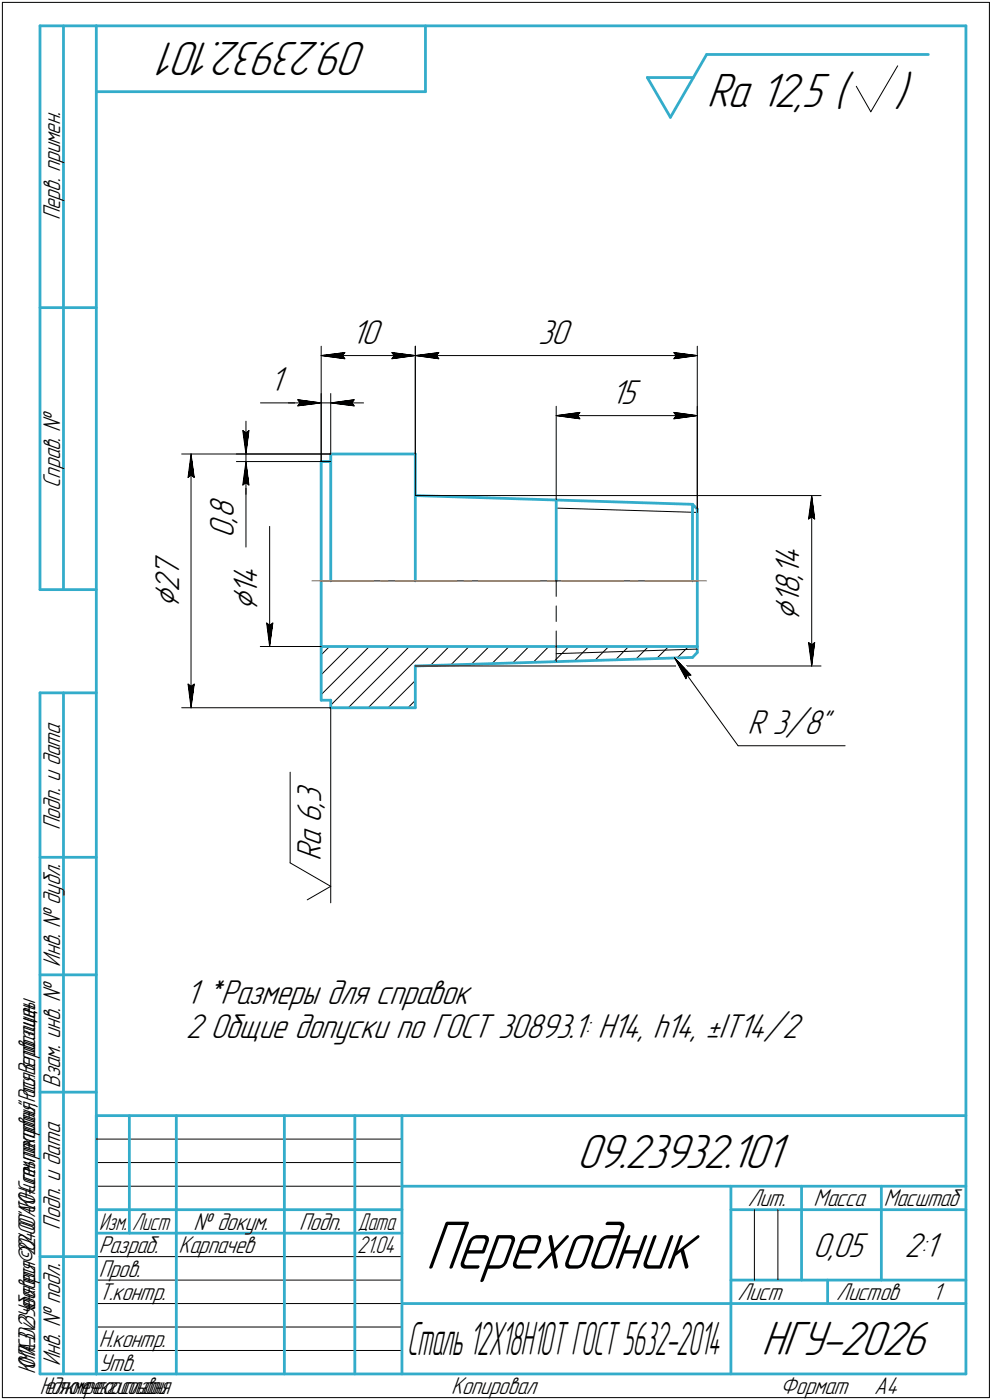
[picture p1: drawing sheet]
<svg xmlns="http://www.w3.org/2000/svg" width="211mm" height="298mm" viewBox="0 0 211 298" stroke-linecap="round" stroke-linejoin="round" font-family="sans-serif">
<defs><g id="words">
<text font-size="15.6" x="90.5" y="270.1">Переходник</text>
<g font-size="10.9">
<text x="78.3" y="9" transform="rotate(-180 78.3 9)">09.23932.101</text>
<text x="150.3" y="22.8">Ra 12,5 (</text>
<text x="190.3" y="22.8">)</text>
<text x="122.7" y="248.5">09.23932.101</text>
<text x="162" y="288.5">НГУ-2026</text>
</g>
<text font-size="10.4" x="86.6" y="288.5">Сталь12Х18Н10ТГОСТ5632-2014</text>
<g font-size="8.5">
<text x="38.1" y="129.4" transform="rotate(-90 38.1 129.4)">⌀</text>
<text x="54.8" y="130.1" transform="rotate(-90 54.8 130.1)">⌀</text>
<text x="170.1" y="132.1" transform="rotate(-90 170.1 132.1)">⌀</text>
</g>
<g font-size="7.8">
<text x="74.8" y="73.2">10</text>
<text x="114.5" y="73.2">30</text>
<text x="57.4" y="83.2">1</text>
<text x="130" y="85.9">15</text>
<text x="49.8" y="111.3" transform="rotate(-90 49.8 111.3)">,</text>
<text x="49.8" y="110.2" transform="rotate(-90 49.8 110.2)">8</text>
<text x="49.8" y="114.5" transform="rotate(-90 49.8 114.5)">0</text>
<text x="38.1" y="122.8" transform="rotate(-90 38.1 122.8)">7</text>
<text x="54.8" y="124.6" transform="rotate(-90 54.8 124.6)">4</text>
<text x="170.1" y="123.4" transform="rotate(-90 170.1 123.4)">,</text>
<text x="170.1" y="122.3" transform="rotate(-90 170.1 122.3)">1</text>
<text x="170.1" y="120.2" transform="rotate(-90 170.1 120.2)">4</text>
<text x="38.1" y="126" transform="rotate(-90 38.1 126)">2</text>
<text x="54.8" y="126.7" transform="rotate(-90 54.8 126.7)">1</text>
<text x="170.1" y="128.7" transform="rotate(-90 170.1 128.7)">1</text>
<text x="170.1" y="126.5" transform="rotate(-90 170.1 126.5)">8</text>
<text x="159" y="156.2">R 3/8&quot;</text>
<text x="68.3" y="172" transform="rotate(-90 68.3 172)">,</text>
<text x="68.3" y="171" transform="rotate(-90 68.3 171)">3</text>
<text x="68.3" y="175.2" transform="rotate(-90 68.3 175.2)">6</text>
<text x="68.3" y="183.3" transform="rotate(-90 68.3 183.3)">R</text>
<text x="68.3" y="180.1" transform="rotate(-90 68.3 180.1)">a</text>
<text x="39.5" y="213.8">1 *Размеры для справок</text>
<text x="39.5" y="221">2 Общие допуски по ГОСТ 30893.1: H14, h14, ±IT14/2</text>
<text x="173" y="267.5">0,05</text>
<text x="192.4" y="267.5">2:1</text>
</g>
<g font-size="5.5">
<text x="12.8" y="46.9" transform="rotate(-90 12.8 46.9)">Перв. примен.</text>
<text x="12.8" y="103.8" transform="rotate(-90 12.8 103.8)">Справ. №</text>
<text x="12.8" y="176.7" transform="rotate(-90 12.8 176.7)">Подп. и дата</text>
<text x="12.8" y="205.8" transform="rotate(-90 12.8 205.8)">Инв. № дубл.</text>
<text x="12.8" y="231.6" transform="rotate(-90 12.8 231.6)">Взам. инв. №</text>
<text x="159.1" y="256.8">Лит.</text>
<text x="173.1" y="256.8">Масса</text>
<text x="188" y="256.8">Масштаб</text>
<text x="12.8" y="261.7" transform="rotate(-90 12.8 261.7)">Подп. и дата</text>
<text x="41.2" y="261.8">№ докум.</text>
<text x="63.6" y="261.8">Подп.</text>
<text x="21" y="266.8">Разраб.</text>
<text x="38" y="266.8">Карпачев</text>
<text x="21" y="271.8">Пров.</text>
<text x="21" y="276.8">Т.контр.</text>
<text x="156.9" y="276.8">Лист</text>
<text x="177.9" y="276.8">Листов</text>
<text x="198.4" y="276.8">1</text>
<text x="21" y="286.8">Н.контр.</text>
<text x="12.8" y="290.8" transform="rotate(-90 12.8 290.8)">Инв. № подл.</text>
<text x="21" y="291.8">Утв.</text>
<text x="96" y="296.8">Копировал</text>
<text x="166" y="296.8">Формат</text>
<text x="186" y="296.8">A4</text>
</g>
<g font-size="5.4">
<text x="21.1" y="261.8">Изм.</text>
<text x="28.1" y="261.8">Лист</text>
<text x="76.1" y="261.8">Дата</text>
<text x="76" y="266.8">21.04</text>
<text x="7.5" y="292.5" transform="rotate(-90 7.5 292.5)">КОМПАС-3Dv23Учебнаяверсия©2024ООО&quot;АСКОН-Системыпроектирования&quot;,Россия.Всеправазащищены.</text>
<text x="8.5" y="296.7">Недлякоммерческогоиспользования</text>
</g>
</g></defs>
<g fill="none" stroke="#33acca" stroke-width=".59">
<path d="M8.5 5.5v120zM8.5 5.5h12zM13.5 5.5v120zM20.5 5.5v287zM20.5 5.5h185zM20.5 19.5h70zM90.5 5.5v14zM137.7 16.5l4.9 8.5zM137.7 16.5h9.8zM150.3 11.6l-7.7 13.4zM150.3 11.6h47.2zM205.5 5.5v287z"/>
<path d="M8.5 65.5h12zM68.3 98.3v25.4zM68.3 98.3h2.1zM70.4 96.6h17.9zM70.4 96.6v27.1zM88.3 96.6v27.1zM88.3 105.5l59 1.9zM118.3 106.4v17.3zM147.3 107.4l1 1zM147.3 107.4v16.3zM148.3 108.4v15.3zM8.5 125.5h12z"/>
<path d="M68.3 137.6v11.5zM68.3 137.6h80zM68.3 123.7v13.9zM148.3 138.9l-1 1.1zM148.3 137.6v1.3zM148.3 123.7v13.9zM8.5 147.5v145zM8.5 147.5h12zM13.5 147.5v145zM68.3 149.1h2.1zM70.4 149.1v1.6zM70.4 150.7h17.9z"/>
<path d="M88.3 141.8v8.9zM88.3 141.8l59-1.8zM8.5 182.5h12zM8.5 207.5h12zM8.5 232.5h12zM20.5 237.5h185zM20.5 237.5v55zM27.5 237.5v25zM37.5 237.5v55zM60.5 237.5v55zM75.5 237.5v55zM85.5 237.5v55z"/>
<path d="M20.5 257.5h65zM85.5 252.5h120zM155.5 252.5v40zM155.5 257.5h15zM170.5 252.5v20zM170.5 257.5h35zM187.5 252.5v20zM8.5 267.5h12zM20.5 262.5h65zM85.5 277.5h70zM155.5 277.5h50zM155.5 272.5h50z"/>
<path d="M176.1 272.5v5zM8.5 292.5h12zM20.5 292.5h185z"/>
</g>
<g fill="none" stroke="#000" stroke-width=".21">
<path d="M.5 .5v297zM.5 .5h210zM182.2 18.4l3.1 5.4zM191 14l-5.7 9.8zM210.5 .5v297zM68.3 73.7v24.6zM68.3 75.7l5.1-.6zM68.3 75.7l5.1 .7zM68.3 75.7h20zM72.9 75.7l.5 .7zM73.4 75.1l-.5 .6zM83.4 76.4l4.9-.7z"/>
<path d="M83.4 75.1l.5 .6zM83.4 75.1l4.9 .6zM83.9 75.7l-.5 .7zM88.3 73.7v22.9zM88.3 73.7v31.8zM88.3 75.7l5-.6zM88.3 75.7l5 .7zM88.3 75.7h60zM92.8 75.7l.5 .7zM93.3 75.1l-.5 .6zM143.3 76.4l5-.7zM143.3 75.1l.5 .6z"/>
<path d="M143.3 75.1l5 .6zM143.8 75.7l-.5 .7zM148.3 73.7v34.7zM38.7 96.6h31.7zM40.6 96.6l.7 5zM40.6 96.6l-.6 5zM40.6 96.6v54.1zM50.3 96.6h20.1zM50.3 98.3h20.1zM51.6 91.7l.7 .5zM51.6 91.7l.7 4.9zM52.3 98.3v5z"/>
<path d="M52.3 92.2l.7-.5zM52.3 89.7v6.9zM52.3 98.3l-.7 5zM52.3 98.3l.7 5zM52.3 98.3v6.9zM52.3 96.6v1.7zM53 91.7l-.7 4.9zM55.4 85.8h7.9zM61.3 85.8h7zM63.3 85.8h5zM63.3 85.1l5 .7zM63.3 85.1l.5 .7z"/>
<path d="M63.3 86.4l5-.6zM63.8 85.8l-.5 .6zM68.3 83.8v14.5zM68.3 85.8h2.1zM70.4 83.8v12.8zM70.4 85.8l5 .6zM70.4 85.8l5-.7zM70.4 85.8h6.9zM74.8 85.8l.6 .6zM75.4 85.1l-.6 .7zM118.3 86.5v19.9zM118.3 88.5l5.1-.7z"/>
<path d="M118.3 88.5l5.1 .7zM118.3 88.5h30zM122.9 88.5l.5 .7zM123.4 87.8l-.5 .7zM143.3 89.2l5-.7zM143.3 87.8l.5 .7zM143.3 87.8l5 .7zM143.8 88.5l-.5 .7zM148.3 86.5v22.6zM40 101.6l.6-.5zM40.6 101.1l.7 .5zM51.6 103.3l.7-.6z"/>
<path d="M52.3 103.3v13.2zM52.3 102.7l.7 .6zM57.4 112.1v25.5zM88.3 105.5h86.4zM118.3 108.2l29 .9zM147.3 109.1h1zM172 110.5l.7-.5zM172.7 105.5l.6 5zM172.7 110l.6 .5zM172.7 105.5l-.7 5zM172.7 105.5v36.3zM55.4 137.6h12.9z"/>
<path d="M56.7 132.6l.7 5zM56.7 132.6l.7 .5zM57.4 133.1l.6-.5zM58 132.6l-.6 5zM68.3 139.4l1.8-1.8zM68.3 123.7h80zM74.3 137.6l-6 6zM87.1 137.6l-13 13.1zM91.3 137.6l-13 13.1zM95.5 137.6l-4 4.1zM99.8 137.6l-3.9 4zM112.5 137.6l-3.4 3.5z"/>
<path d="M116.8 137.6l-3.4 3.4zM118.3 139.1l30-.9zM118.3 137.6v3.2zM118.3 123.7v3.3zM118.3 129v3.3zM118.3 134.3v3.3zM133.7 137.6l-2.8 2.9zM172 136.8l.7 5zM172 136.8l.7 .5zM172.7 137.3l.6-.5zM173.3 136.8l-.6 5zM38.7 150.7h31.7z"/>
<path d="M40 145.6l.6 5.1zM40 145.6l.6 .5zM40.6 146.1l.7-.5zM41.3 145.6l-.7 5.1zM68.3 147.9l10.3-10.3zM70.4 150.1l12.4-12.5zM70.4 150.7v41.5zM86.8 150.7l1.5-1.6zM88.3 144.9l-5.8 5.8zM88.3 141.8h86.4zM100.3 141.4l3.8-3.8zM104.6 141.3l3.7-3.7z"/>
<path d="M117.8 140.8l3.2-3.2zM122.2 140.7l3.1-3.1zM126.5 140.6l3-3zM135.3 140.3l2.7-2.7zM139.7 140.2l2.5-2.6zM143.5 140l3.5 3.7zM143.5 140l2.4 4.5zM143.5 140l13.5 18.7zM144.1 140l2.4-2.4zM146.1 143.7h.9zM146.1 143.7l-.2 .8zM157 158.7h22.8z"/>
<path d="M61.7 164.4v19.3zM61.7 183.7l8.7 5zM65.4 191.6l5-2.9zM20.5 247.5h65zM20.5 252.5h65zM20.5 242.5h65zM160.5 257.5v15zM165.5 257.5v15zM20.5 267.5h65zM20.5 272.5h65zM20.5 277.5h65zM.5 297.5h210z"/>
<path d="M20.5 282.5h65zM20.5 287.5h65z"/>
</g>
<path d="M66.3 123.7h13.2zM81 123.7h1.5zM84.1 123.7h13.1zM98.7 123.7h1.6zM101.8 123.7h13.1zM116.4 123.7h1.6zM119.5 123.7h13.1zM134.1 123.7h1.6zM137.2 123.7h13.1z" fill="none" stroke="#ff8000" stroke-width=".21"/>
<g fill="#fff" stroke="#fff" stroke-width=".21">
<path d="M49.1 119.5h7.3zM49.1 119.6h7.3zM49.1 119.6h7.3zM49.1 119.7h7.3zM49.1 119.7h7.3zM49.1 119.8h7.3zM49.1 119.8h7.3zM49.1 119.8h7.3zM49.1 119.9h7.3zM49.1 119.9h7.3zM49.1 120h7.3zM49.1 120h7.3zM49.1 120.1h7.3zM49.1 120.1h7.3zM49.1 120.1h7.3zM49.1 120.2h7.3zM49.1 120.2h7.3zM49.1 120.3h7.3zM49.1 120.3h7.3zM49.1 120.4h7.3zM49.1 120.4h7.3zM49.1 120.4h7.3zM49.1 120.5h7.3zM49.1 120.5h7.3zM49.1 120.6h7.3zM49.1 120.6h7.3zM49.1 120.6h7.3zM49.1 120.7h7.3zM49.1 120.7h7.3zM49.1 120.8h7.3zM49.1 120.8h7.3zM49.1 120.9h7.3zM49.1 120.9h7.3zM49.1 120.9h7.3zM49.1 121h7.3zM49.1 121h7.3zM49.1 121.1h7.3zM49.1 121.1h7.3zM49.1 121.2h7.3zM49.1 121.2h7.3zM49.1 121.2h7.3zM49.1 121.3h7.3zM49.1 121.3h7.3zM49.1 121.4h7.3zM49.1 121.4h7.3zM49.1 121.5h7.3zM49.1 121.5h7.3zM49.1 121.5h7.3zM49.1 121.6h7.3zM49.1 121.6h7.3zM49.1 121.7h7.3zM49.1 121.7h7.3zM49.1 121.8h7.3zM49.1 121.8h7.3zM49.1 121.8h7.3zM49.1 121.9h7.3zM49.1 121.9h7.3zM49.1 122h7.3zM49.1 122h7.3zM49.1 122h7.3zM49.1 122.1h7.3zM49.1 122.1h7.3zM49.1 122.2h7.3zM49.1 122.2h7.3zM49.1 122.3h7.3zM49.1 122.3h7.3zM49.1 122.3h7.3zM49.1 122.4h7.3zM49.1 122.4h7.3zM49.1 122.5h7.3zM49.1 122.5h7.3zM49.1 122.6h7.3zM49.1 122.6h7.3zM49.1 122.6h7.3zM49.1 122.7h7.3zM49.1 122.7h7.3zM49.1 122.8h7.3zM49.1 122.8h7.3zM49.1 122.9h7.3zM49.1 122.9h7.3zM49.1 122.9h7.3zM49.1 123h7.3zM49.1 123h7.3zM49.1 123.1h7.3zM49.1 123.1h7.3zM49.1 123.1h7.3zM49.1 123.2h7.3zM49.1 123.2h7.3zM49.1 123.3h7.3zM49.1 123.3h7.3zM49.1 123.4h7.3zM49.1 123.4h7.3zM49.1 123.4h7.3zM49.1 123.5h7.3zM49.1 123.5h7.3zM49.1 123.6h7.3zM49.1 123.6h7.3zM49.1 123.7h7.3zM49.1 123.7h7.3zM49.1 123.7h7.3zM49.1 123.8h7.3zM49.1 123.8h7.3zM49.1 123.9h7.3zM49.1 123.9h7.3zM49.1 124h7.3zM49.1 124h7.3zM49.1 124h7.3zM49.1 124.1h7.3zM49.1 124.1h7.3zM49.1 124.2h7.3zM49.1 124.2h7.3zM49.1 124.2h7.3zM49.1 124.3h7.3zM49.1 124.3h7.3zM49.1 124.4h7.3zM49.1 124.4h7.3zM49.1 124.5h7.3zM49.1 124.5h7.3zM49.1 124.5h7.3zM49.1 124.6h7.3zM49.1 124.6h7.3zM49.1 124.7h7.3zM49.1 124.7h7.3zM49.1 124.8h7.3zM49.1 124.8h7.3zM49.1 124.8h7.3zM49.1 124.9h7.3zM49.1 124.9h7.3zM49.1 125h7.3zM49.1 125h7.3zM49.1 125.1h7.3zM49.1 125.1h7.3zM49.1 125.1h7.3zM49.1 125.2h7.3zM49.1 125.2h7.3zM49.1 125.3h7.3zM49.1 125.3h7.3zM49.1 125.3h7.3zM49.1 125.4h7.3zM49.1 125.4h7.3zM49.1 125.5h7.3zM49.1 125.5h7.3zM49.1 125.6h7.3zM49.1 125.6h7.3zM49.1 125.6h7.3zM49.1 125.7h7.3zM49.1 125.7h7.3zM49.1 125.8h7.3zM49.1 125.8h7.3zM49.1 125.9h7.3zM49.1 125.9h7.3zM49.1 125.9h7.3zM49.1 126h7.3zM49.1 126h7.3zM49.1 126.1h7.3zM49.1 126.1h7.3zM49.1 126.2h7.3zM49.1 126.2h7.3zM49.1 126.2h7.3zM49.1 126.3h7.3zM49.1 126.3h7.3zM49.1 126.4h7.3zM49.1 126.4h7.3zM49.1 126.4h7.3zM49.1 126.5h7.3zM49.1 126.5h7.3zM49.1 126.6h7.3zM49.1 126.6h7.3zM49.1 126.7h7.3zM49.1 126.7h7.3zM49.1 126.7h7.3zM49.1 126.8h7.3zM49.1 126.8h7.3zM49.1 126.9h7.3zM49.1 126.9h7.3zM49.1 127h7.3zM49.1 127h7.3zM49.1 127h7.3zM49.1 127.1h7.3zM49.1 127.1h7.3zM49.1 127.2h7.3zM49.1 127.2h7.3zM49.1 127.3h7.3zM49.1 127.3h7.3zM49.1 127.3h7.3zM49.1 127.4h7.3zM49.1 127.4h7.3zM49.1 127.5h7.3zM49.1 127.5h7.3zM49.1 127.6h7.3zM49.1 127.6h7.3zM49.1 127.6h7.3zM49.1 127.7h7.3zM49.1 127.7h7.3zM49.1 127.8h7.3zM49.1 127.8h7.3zM49.1 127.8h7.3zM49.1 127.9h7.3zM49.1 127.9h7.3zM49.1 128h7.3zM49.1 128h7.3zM49.1 128.1h7.3zM49.1 128.1h7.3zM49.1 128.1h7.3zM49.1 128.2h7.3zM49.1 128.2h7.3zM49.1 128.3h7.3zM49.1 128.3h7.3zM49.1 128.4h7.3zM49.1 128.4h7.3zM49.1 128.4h7.3zM49.1 128.5h7.3zM49.1 128.5h7.3zM49.1 128.6h7.3zM49.1 128.6h7.3zM49.1 128.7h7.3zM49.1 128.7h7.3zM49.1 128.7h7.3zM49.1 128.8h7.3zM49.1 128.8h7.3zM49.1 128.9h7.3zM49.1 128.9h7.3zM49.1 128.9h7.3zM49.1 129h7.3zM49.1 129h7.3zM49.1 129.1h7.3zM49.1 129.1h7.3zM49.1 129.2h7.3zM49.1 129.2h7.3zM49.1 129.2h7.3zM49.1 129.3h7.3zM49.1 129.3h7.3zM49.1 129.4h7.3zM49.1 129.4h7.3zM49.1 129.5h7.3zM49.1 129.5h7.3zM49.1 129.5h7.3zM49.1 129.6h7.3zM49.1 129.6h7.3zM49.1 129.7h7.3zM49.1 129.7h7.3zM49.1 129.8h7.3zM49.1 129.8h7.3zM49.1 129.8h7.3zM49.1 129.9h7.3zM49.1 129.9h7.3zM49.1 130h7.3zM49.1 130h7.3zM49.1 130h7.3zM49.1 130.1h7.3z"/>
<path d="M56.1 132.2h2.5zM56.2 132.2h2.4zM56.2 132.2h2.4zM56.2 132.3h2.4zM56.2 132.3h2.4zM56.2 132.4h2.4zM56.2 132.4h2.4zM56.2 132.5h2.4zM56.2 132.5h2.3zM56.2 132.5h2.3zM56.2 132.6h2.3zM56.2 132.6h2.3zM56.2 132.7h2.3zM56.2 132.7h2.3zM56.2 132.8h2.3zM56.3 132.8h2.2zM56.3 132.8h2.2zM56.3 132.9h2.2zM56.3 132.9h2.2zM56.3 133h2.2zM56.3 133h2.2zM56.3 133.1h2.2zM56.3 133.1h2.2zM56.3 133.1h2.2zM56.3 133.2h2.2zM56.3 133.2h2.2zM56.3 133.3h2.2zM56.3 133.3h2.2zM56.3 133.3h2.2zM56.3 133.4h2.2zM56.3 133.4h2.2zM56.3 133.5h2.2zM56.3 133.5h2.1zM56.3 133.6h2.1zM56.3 133.6h2.1zM56.3 133.6h2.1zM56.3 133.7h2.1zM56.4 133.7h2zM56.4 133.8h2zM56.4 133.8h2zM56.4 133.9h2zM56.4 133.9h2zM56.4 133.9h2zM56.4 134h2zM56.4 134h2zM56.4 134.1h2zM56.4 134.1h2zM56.4 134.2h2zM56.4 134.2h1.9zM56.4 134.2h1.9zM56.4 134.3h1.9zM56.5 134.3h1.8zM56.5 134.4h1.8zM56.5 134.4h1.8zM56.5 134.5h1.8zM56.5 134.5h1.8zM56.5 134.5h1.8zM56.5 134.6h1.8zM56.5 134.6h1.8zM56.5 134.7h1.8zM56.5 134.7h1.8zM56.5 134.7h1.8zM56.5 134.8h1.8zM56.5 134.8h1.8zM56.5 134.9h1.8zM56.5 134.9h1.8zM56.6 135h1.7zM56.6 135h1.7zM56.6 135h1.7zM56.6 135.1h1.7zM56.6 135.1h1.7zM56.6 135.2h1.7zM56.6 135.2h1.6zM56.6 135.3h1.6zM56.6 135.3h1.6zM56.6 135.3h1.6zM56.6 135.4h1.6zM56.6 135.4h1.6zM56.6 135.5h1.6zM56.6 135.5h1.6zM56.6 135.6h1.6zM56.6 135.6h1.6zM56.6 135.6h1.6zM56.6 135.7h1.6zM56.6 135.7h1.6zM56.6 135.8h1.6zM56.6 135.8h1.6zM56.6 135.8h1.5zM56.7 135.9h1.4zM56.7 135.9h1.4zM56.7 136h1.4zM56.7 136h1.4zM56.8 136.1h1.2zM56.8 136.1h1.2zM56.8 136.1h1.2zM56.8 136.2h1.2zM56.8 136.2h1.2zM56.9 136.3h1.1zM56.9 136.3h1.1zM56.9 136.4h1zM56.9 136.4h1zM56.9 136.4h1zM56.9 136.5h1zM56.9 136.5h1zM56.9 136.6h.9zM57 136.6h.8zM57 136.7h.8zM57 136.7h.8zM57 136.7h.7zM57 136.8h.7zM57.1 136.8h.6zM57.1 136.9h.6zM57.1 136.9h.6zM57.1 136.9h.6zM57.1 137h.6zM57.1 137h.5zM57.1 137.1h.5zM57.2 137.1h.4zM57.2 137.2h.4zM57.2 137.2h.4zM57.2 137.2h.3zM57.2 137.3h.3zM57.3 137.3h.2zM57.3 137.4h.2zM57.3 137.4h.2zM57.3 137.5h.1zM57.3 137.5h.1z"/>
<path d="M32.4 117.9h7.3zM32.4 117.9h7.3zM32.4 117.9h7.3zM32.4 118h7.3zM32.4 118h7.3zM32.4 118.1h7.3zM32.4 118.1h7.3zM32.4 118.2h7.3zM32.4 118.2h7.3zM32.4 118.2h7.3zM32.4 118.3h7.3zM32.4 118.3h7.3zM32.4 118.4h7.3zM32.4 118.4h7.3zM32.4 118.4h7.3zM32.4 118.5h7.3zM32.4 118.5h7.3zM32.4 118.6h7.3zM32.4 118.6h7.3zM32.4 118.7h7.3zM32.4 118.7h7.3zM32.4 118.7h7.3zM32.4 118.8h7.3zM32.4 118.8h7.3zM32.4 118.9h7.3zM32.4 118.9h7.3zM32.4 119h7.3zM32.4 119h7.3zM32.4 119h7.3zM32.4 119.1h7.3zM32.4 119.1h7.3zM32.4 119.2h7.3zM32.4 119.2h7.3zM32.4 119.3h7.3zM32.4 119.3h7.3zM32.4 119.3h7.3zM32.4 119.4h7.3zM32.4 119.4h7.3zM32.4 119.5h7.3zM32.4 119.5h7.3zM32.4 119.5h7.3zM32.4 119.6h7.3zM32.4 119.6h7.3zM32.4 119.7h7.3zM32.4 119.7h7.3zM32.4 119.8h7.3zM32.4 119.8h7.3zM32.4 119.8h7.3zM32.4 119.9h7.3zM32.4 119.9h7.3zM32.4 120h7.3zM32.4 120h7.3zM32.4 120.1h7.3zM32.4 120.1h7.3zM32.4 120.1h7.3zM32.4 120.2h7.3zM32.4 120.2h7.3zM32.4 120.3h7.3zM32.4 120.3h7.3zM32.4 120.4h7.3zM32.4 120.4h7.3zM32.4 120.4h7.3zM32.4 120.5h7.3zM32.4 120.5h7.3zM32.4 120.6h7.3zM32.4 120.6h7.3zM32.4 120.6h7.3zM32.4 120.7h7.3zM32.4 120.7h7.3zM32.4 120.8h7.3zM32.4 120.8h7.3zM32.4 120.9h7.3zM32.4 120.9h7.3zM32.4 120.9h7.3zM32.4 121h7.3zM32.4 121h7.3zM32.4 121.1h7.3zM32.4 121.1h7.3zM32.4 121.2h7.3zM32.4 121.2h7.3zM32.4 121.2h7.3zM32.4 121.3h7.3zM32.4 121.3h7.3zM32.4 121.4h7.3zM32.4 121.4h7.3zM32.4 121.5h7.3zM32.4 121.5h7.3zM32.4 121.5h7.3zM32.4 121.6h7.3zM32.4 121.6h7.3zM32.4 121.7h7.3zM32.4 121.7h7.3zM32.4 121.8h7.3zM32.4 121.8h7.3zM32.4 121.8h7.3zM32.4 121.9h7.3zM32.4 121.9h7.3zM32.4 122h7.3zM32.4 122h7.3zM32.4 122h7.3zM32.4 122.1h7.3zM32.4 122.1h7.3zM32.4 122.2h7.3zM32.4 122.2h7.3zM32.4 122.3h7.3zM32.4 122.3h7.3zM32.4 122.3h7.3zM32.4 122.4h7.3zM32.4 122.4h7.3zM32.4 122.5h7.3zM32.4 122.5h7.3zM32.4 122.6h7.3zM32.4 122.6h7.3zM32.4 122.6h7.3zM32.4 122.7h7.3zM32.4 122.7h7.3zM32.4 122.8h7.3zM32.4 122.8h7.3zM32.4 122.9h7.3zM32.4 122.9h7.3zM32.4 122.9h7.3zM32.4 123h7.3zM32.4 123h7.3zM32.4 123.1h7.3zM32.4 123.1h7.3zM32.4 123.1h7.3zM32.4 123.2h7.3zM32.4 123.2h7.3zM32.4 123.3h7.3zM32.4 123.3h7.3zM32.4 123.4h7.3zM32.4 123.4h7.3zM32.4 123.4h7.3zM32.4 123.5h7.3zM32.4 123.5h7.3zM32.4 123.6h7.3zM32.4 123.6h7.3zM32.4 123.7h7.3zM32.4 123.7h7.3zM32.4 123.7h7.3zM32.4 123.8h7.3zM32.4 123.8h7.3zM32.4 123.9h7.3zM32.4 123.9h7.3zM32.4 124h7.3zM32.4 124h7.3zM32.4 124h7.3zM32.4 124.1h7.3zM32.4 124.1h7.3zM32.4 124.2h7.3zM32.4 124.2h7.3zM32.4 124.2h7.3zM32.4 124.3h7.3zM32.4 124.3h7.3zM32.4 124.4h7.3zM32.4 124.4h7.3zM32.4 124.5h7.3zM32.4 124.5h7.3zM32.4 124.5h7.3zM32.4 124.6h7.3zM32.4 124.6h7.3zM32.4 124.7h7.3zM32.4 124.7h7.3zM32.4 124.8h7.3zM32.4 124.8h7.3zM32.4 124.8h7.3zM32.4 124.9h7.3zM32.4 124.9h7.3zM32.4 125h7.3zM32.4 125h7.3zM32.4 125.1h7.3zM32.4 125.1h7.3zM32.4 125.1h7.3zM32.4 125.2h7.3zM32.4 125.2h7.3zM32.4 125.3h7.3zM32.4 125.3h7.3zM32.4 125.3h7.3zM32.4 125.4h7.3zM32.4 125.4h7.3zM32.4 125.5h7.3zM32.4 125.5h7.3zM32.4 125.6h7.3zM32.4 125.6h7.3zM32.4 125.6h7.3zM32.4 125.7h7.3zM32.4 125.7h7.3zM32.4 125.8h7.3zM32.4 125.8h7.3zM32.4 125.9h7.3zM32.4 125.9h7.3zM32.4 125.9h7.3zM32.4 126h7.3zM32.4 126h7.3zM32.4 126.1h7.3zM32.4 126.1h7.3zM32.4 126.2h7.3zM32.4 126.2h7.3zM32.4 126.2h7.3zM32.4 126.3h7.3zM32.4 126.3h7.3zM32.4 126.4h7.3zM32.4 126.4h7.3zM32.4 126.4h7.3zM32.4 126.5h7.3zM32.4 126.5h7.3zM32.4 126.6h7.3zM32.4 126.6h7.3zM32.4 126.7h7.3zM32.4 126.7h7.3zM32.4 126.7h7.3zM32.4 126.8h7.3zM32.4 126.8h7.3zM32.4 126.9h7.3zM32.4 126.9h7.3zM32.4 127h7.3zM32.4 127h7.3zM32.4 127h7.3zM32.4 127.1h7.3zM32.4 127.1h7.3zM32.4 127.2h7.3zM32.4 127.2h7.3zM32.4 127.3h7.3zM32.4 127.3h7.3zM32.4 127.3h7.3zM32.4 127.4h7.3zM32.4 127.4h7.3zM32.4 127.5h7.3zM32.4 127.5h7.3zM32.4 127.6h7.3zM32.4 127.6h7.3zM32.4 127.6h7.3zM32.4 127.7h7.3zM32.4 127.7h7.3zM32.4 127.8h7.3zM32.4 127.8h7.3zM32.4 127.8h7.3zM32.4 127.9h7.3zM32.4 127.9h7.3zM32.4 128h7.3zM32.4 128h7.3zM32.4 128.1h7.3zM32.4 128.1h7.3zM32.4 128.1h7.3zM32.4 128.2h7.3zM32.4 128.2h7.3zM32.4 128.3h7.3zM32.4 128.3h7.3zM32.4 128.4h7.3zM32.4 128.4h7.3zM32.4 128.4h7.3zM32.4 128.5h7.3zM32.4 128.5h7.3zM32.4 128.6h7.3zM32.4 128.6h7.3zM32.4 128.7h7.3zM32.4 128.7h7.3zM32.4 128.7h7.3zM32.4 128.8h7.3zM32.4 128.8h7.3zM32.4 128.9h7.3zM32.4 128.9h7.3zM32.4 128.9h7.3zM32.4 129h7.3zM32.4 129h7.3zM32.4 129.1h7.3zM32.4 129.1h7.3zM32.4 129.2h7.3zM32.4 129.2h7.3zM32.4 129.2h7.3zM32.4 129.3h7.3zM32.4 129.3h7.3zM32.4 129.4h7.3zM32.4 129.4h7.3z"/>
<path d="M40.6 96.8h.1zM40.6 96.8h.1zM40.6 96.9h.2zM40.6 96.9h.2zM40.6 96.9h.2zM40.5 97h.3zM40.5 97h.3zM40.5 97.1h.4zM40.5 97.1h.4zM40.5 97.2h.4zM40.4 97.2h.5zM40.4 97.2h.5zM40.4 97.3h.5zM40.4 97.3h.5zM40.4 97.4h.6zM40.3 97.4h.7zM40.3 97.5h.7zM40.3 97.5h.7zM40.3 97.5h.7zM40.3 97.6h.8zM40.3 97.6h.8zM40.3 97.7h.8zM40.2 97.7h.9zM40.2 97.7h.9zM40.2 97.8h.9zM40.2 97.8h.9zM40.2 97.9h1zM40.1 97.9h1.1zM40.1 98h1.1zM40.1 98h1.1zM40.1 98h1.2zM40.1 98.1h1.2zM40 98.1h1.3zM40 98.2h1.3zM40 98.2h1.3zM40 98.3h1.4zM40 98.3h1.4zM40 98.3h1.4zM40 98.4h1.4zM39.9 98.4h1.5zM39.9 98.5h1.5zM39.9 98.5h1.5zM39.9 98.6h1.5zM39.9 98.6h1.5zM39.9 98.6h1.5zM39.9 98.7h1.5zM39.9 98.7h1.5zM39.9 98.8h1.5zM39.9 98.8h1.6zM39.9 98.8h1.6zM39.9 98.9h1.6zM39.9 98.9h1.6zM39.9 99h1.6zM39.9 99h1.6zM39.8 99.1h1.7zM39.8 99.1h1.7zM39.8 99.1h1.7zM39.8 99.2h1.7zM39.8 99.2h1.7zM39.8 99.3h1.7zM39.8 99.3h1.7zM39.8 99.4h1.7zM39.8 99.4h1.7zM39.8 99.4h1.7zM39.8 99.5h1.8zM39.8 99.5h1.8zM39.8 99.6h1.8zM39.8 99.6h1.8zM39.8 99.7h1.8zM39.8 99.7h1.8zM39.8 99.7h1.8zM39.8 99.8h1.8zM39.8 99.8h1.8zM39.8 99.9h1.8zM39.8 99.9h1.8zM39.8 99.9h1.8zM39.7 100h1.9zM39.7 100h1.9zM39.7 100.1h1.9zM39.7 100.1h1.9zM39.7 100.2h2zM39.7 100.2h2zM39.7 100.2h2zM39.7 100.3h2zM39.7 100.3h2zM39.7 100.4h2zM39.7 100.4h2zM39.7 100.5h2zM39.7 100.5h2zM39.7 100.5h2zM39.7 100.6h2zM39.6 100.6h2.1zM39.6 100.7h2.1zM39.6 100.7h2.1zM39.6 100.8h2.1zM39.6 100.8h2.1zM39.6 100.8h2.1zM39.6 100.9h2.1zM39.6 100.9h2.1zM39.6 101h2.1zM39.6 101h2.1zM39.6 101h2.1zM39.6 101.1h2.1zM39.6 101.1h2.1zM39.6 101.2h2.2zM39.5 101.2h2.3zM39.5 101.3h2.3zM39.5 101.3h2.3zM39.5 101.3h2.3zM39.5 101.4h2.3zM39.5 101.4h2.3zM39.5 101.5h2.3zM39.5 101.5h2.3zM39.5 101.6h2.3zM39.5 101.6h2.3zM39.5 101.6h2.3zM39.5 101.7h2.3zM39.5 101.7h2.3zM39.5 101.8h2.3zM39.5 101.8h2.3zM39.5 101.9h2.4zM39.5 101.9h2.4zM39.5 101.9h2.4zM39.5 102h2.4zM39.5 102h2.4zM39.5 102.1h2.4zM39.5 102.1h2.4z"/>
<path d="M39.4 145.2h2.5zM39.5 145.2h2.4zM39.5 145.2h2.4zM39.5 145.3h2.4zM39.5 145.3h2.4zM39.5 145.4h2.4zM39.5 145.4h2.4zM39.5 145.5h2.4zM39.5 145.5h2.3zM39.5 145.5h2.3zM39.5 145.6h2.3zM39.5 145.6h2.3zM39.5 145.7h2.3zM39.5 145.7h2.3zM39.5 145.8h2.3zM39.5 145.8h2.3zM39.5 145.8h2.3zM39.5 145.9h2.3zM39.5 145.9h2.3zM39.5 146h2.3zM39.5 146h2.3zM39.5 146h2.3zM39.6 146.1h2.2zM39.6 146.1h2.2zM39.6 146.2h2.1zM39.6 146.2h2.1zM39.6 146.3h2.1zM39.6 146.3h2.1zM39.6 146.3h2.1zM39.6 146.4h2.1zM39.6 146.4h2.1zM39.6 146.5h2.1zM39.6 146.5h2.1zM39.6 146.6h2.1zM39.6 146.6h2.1zM39.6 146.6h2.1zM39.6 146.7h2.1zM39.7 146.7h2zM39.7 146.8h2zM39.7 146.8h2zM39.7 146.9h2zM39.7 146.9h2zM39.7 146.9h2zM39.7 147h2zM39.7 147h2zM39.7 147.1h2zM39.7 147.1h2zM39.7 147.2h2zM39.7 147.2h1.9zM39.7 147.2h1.9zM39.7 147.3h1.9zM39.8 147.3h1.8zM39.8 147.4h1.8zM39.8 147.4h1.8zM39.8 147.4h1.8zM39.8 147.5h1.8zM39.8 147.5h1.8zM39.8 147.6h1.8zM39.8 147.6h1.8zM39.8 147.7h1.8zM39.8 147.7h1.8zM39.8 147.7h1.8zM39.8 147.8h1.8zM39.8 147.8h1.8zM39.8 147.9h1.7zM39.8 147.9h1.7zM39.8 148h1.7zM39.8 148h1.7zM39.8 148h1.7zM39.8 148.1h1.7zM39.8 148.1h1.7zM39.8 148.2h1.7zM39.8 148.2h1.7zM39.9 148.3h1.6zM39.9 148.3h1.6zM39.9 148.3h1.6zM39.9 148.4h1.6zM39.9 148.4h1.6zM39.9 148.5h1.6zM39.9 148.5h1.6zM39.9 148.5h1.5zM39.9 148.6h1.5zM39.9 148.6h1.5zM39.9 148.7h1.5zM39.9 148.7h1.5zM39.9 148.8h1.5zM39.9 148.8h1.5zM39.9 148.8h1.5zM40 148.9h1.4zM40 148.9h1.4zM40 149h1.4zM40 149h1.4zM40 149.1h1.3zM40 149.1h1.3zM40 149.1h1.3zM40.1 149.2h1.2zM40.1 149.2h1.2zM40.1 149.3h1.1zM40.1 149.3h1.1zM40.1 149.4h1.1zM40.2 149.4h1zM40.2 149.4h1zM40.2 149.5h.9zM40.2 149.5h.9zM40.2 149.6h.9zM40.3 149.6h.8zM40.3 149.6h.8zM40.3 149.7h.8zM40.3 149.7h.8zM40.3 149.8h.7zM40.3 149.8h.7zM40.3 149.9h.7zM40.3 149.9h.7zM40.4 149.9h.6zM40.4 150h.5zM40.4 150h.5zM40.4 150.1h.5zM40.4 150.1h.5zM40.5 150.2h.4zM40.5 150.2h.4zM40.5 150.2h.4zM40.5 150.3h.3zM40.5 150.3h.3zM40.6 150.4h.2zM40.6 150.4h.2zM40.6 150.5h.2zM40.6 150.5h.1zM40.6 150.5h.1z"/>
<path d="M44.2 105.2h7.1zM44.2 105.3h7.1zM44.2 105.3h7.1zM44.2 105.4h7.1zM44.2 105.4h7.1zM44.2 105.5h7.1zM44.2 105.5h7.1zM44.2 105.5h7.1zM44.2 105.6h7.1zM44.2 105.6h7.1zM44.2 105.7h7.1zM44.2 105.7h7.1zM44.2 105.7h7.1zM44.2 105.8h7.1zM44.2 105.8h7.1zM44.2 105.9h7.1zM44.2 105.9h7.1zM44.2 106h7.1zM44.2 106h7.1zM44.2 106h7.1zM44.2 106.1h7.1zM44.2 106.1h7.1zM44.2 106.2h7.1zM44.2 106.2h7.1zM44.2 106.3h7.1zM44.2 106.3h7.1zM44.2 106.3h7.1zM44.2 106.4h7.1zM44.2 106.4h7.1zM44.2 106.5h7.1zM44.2 106.5h7.1zM44.2 106.6h7.1zM44.2 106.6h7.1zM44.2 106.6h7.1zM44.2 106.7h7.1zM44.2 106.7h7.1zM44.2 106.8h7.1zM44.2 106.8h7.1zM44.2 106.8h7.1zM44.2 106.9h7.1zM44.2 106.9h7.1zM44.2 107h7.1zM44.2 107h7.1zM44.2 107.1h7.1zM44.2 107.1h7.1zM44.2 107.1h7.1zM44.2 107.2h7.1zM44.2 107.2h7.1zM44.2 107.3h7.1zM44.2 107.3h7.1zM44.2 107.4h7.1zM44.2 107.4h7.1zM44.2 107.4h7.1zM44.2 107.5h7.1zM44.2 107.5h7.1zM44.2 107.6h7.1zM44.2 107.6h7.1zM44.2 107.7h7.1zM44.2 107.7h7.1zM44.2 107.7h7.1zM44.2 107.8h7.1zM44.2 107.8h7.1zM44.2 107.9h7.1zM44.2 107.9h7.1zM44.2 107.9h7.1zM44.2 108h7.1zM44.2 108h7.1zM44.2 108.1h7.1zM44.2 108.1h7.1zM44.2 108.2h7.1zM44.2 108.2h7.1zM44.2 108.2h7.1zM44.2 108.3h7.1zM44.2 108.3h7.1zM44.2 108.4h7.1zM44.2 108.4h7.1zM44.2 108.5h7.1zM44.2 108.5h7.1zM44.2 108.5h7.1zM44.2 108.6h7.1zM44.2 108.6h7.1zM44.2 108.7h7.1zM44.2 108.7h7.1zM44.2 108.8h7.1zM44.2 108.8h7.1zM44.2 108.8h7.1zM44.2 108.9h7.1zM44.2 108.9h7.1zM44.2 109h7.1zM44.2 109h7.1zM44.2 109.1h7.1zM44.2 109.1h7.1zM44.2 109.1h7.1zM44.2 109.2h7.1zM44.2 109.2h7.1zM44.2 109.3h7.1zM44.2 109.3h7.1zM44.2 109.3h7.1zM44.2 109.4h7.1zM44.2 109.4h7.1zM44.2 109.5h7.1zM44.2 109.5h7.1zM44.2 109.6h7.1zM44.2 109.6h7.1zM44.2 109.6h7.1zM44.2 109.7h7.1zM44.2 109.7h7.1zM44.2 109.8h7.1zM44.2 109.8h7.1zM44.2 109.9h7.1zM44.2 109.9h7.1zM44.2 109.9h7.1zM44.2 110h7.1zM44.2 110h7.1zM44.2 110.1h7.1zM44.2 110.1h7.1zM44.2 110.2h7.1zM44.2 110.2h7.1zM44.2 110.2h7.1zM44.2 110.3h7.1zM44.2 110.3h7.1zM44.2 110.4h7.1zM44.2 110.4h7.1zM44.2 110.4h7.1zM44.2 110.5h7.1zM44.2 110.5h7.1zM44.2 110.6h7.1zM44.2 110.6h7.1zM44.2 110.7h7.1zM44.2 110.7h7.1zM44.2 110.7h7.1zM44.2 110.8h7.1zM44.2 110.8h7.1zM44.2 110.9h7.1zM44.2 110.9h7.1zM44.2 111h7.1zM44.2 111h7.1zM44.2 111h7.1zM44.2 111.1h7.1zM44.2 111.1h7.1zM44.2 111.2h7.1zM44.2 111.2h7.1zM44.2 111.3h7.1zM44.2 111.3h7.1zM44.2 111.3h7.1zM44.2 111.4h7.1zM44.2 111.4h7.1zM44.2 111.5h7.1zM44.2 111.5h7.1zM44.2 111.5h7.1zM44.2 111.6h7.1zM44.2 111.6h7.1zM44.2 111.7h7.1zM44.2 111.7h7.1zM44.2 111.8h7.1zM44.2 111.8h7.1zM44.2 111.8h7.1zM44.2 111.9h7.1zM44.2 111.9h7.1zM44.2 112h7.1zM44.2 112h7.1zM44.2 112.1h7.1zM44.2 112.1h7.1zM44.2 112.1h7.1zM44.2 112.2h7.1zM44.2 112.2h7.1zM44.2 112.3h7.1zM44.2 112.3h7.1zM44.2 112.4h7.1zM44.2 112.4h7.1zM44.2 112.4h7.1zM44.2 112.5h7.1zM44.2 112.5h7.1zM44.2 112.6h7.1zM44.2 112.6h7.1zM44.2 112.6h7.1zM44.2 112.7h7.1zM44.2 112.7h7.1zM44.2 112.8h7.1zM44.2 112.8h7.1zM44.2 112.9h7.1zM44.2 112.9h7.1zM44.2 112.9h7.1zM44.2 113h7.1zM44.2 113h7.1zM44.2 113.1h7.1zM44.2 113.1h7.1zM44.2 113.2h7.1zM44.2 113.2h7.1zM44.2 113.2h7.1zM44.2 113.3h7.1zM44.2 113.3h7.1zM44.2 113.4h7.1zM44.2 113.4h7.1zM44.2 113.5h7.1zM44.2 113.5h7.1zM44.2 113.5h7.1zM44.2 113.6h7.1zM44.2 113.6h7.1zM44.2 113.7h7.1zM44.2 113.7h7.1zM44.2 113.7h7.1zM44.2 113.8h7.1zM44.2 113.8h7.1zM44.2 113.9h7.1zM44.2 113.9h7.1zM44.2 114h7.1zM44.2 114h7.1zM44.2 114h7.1zM44.2 114.1h7.1zM44.2 114.1h7.1zM44.2 114.2h7.1zM44.2 114.2h7.1zM44.2 114.3h7.1zM44.2 114.3h7.1zM44.2 114.3h7.1zM44.2 114.4h7.1zM44.2 114.4h7.1z"/>
<path d="M51.1 91.1h2.5zM51.1 91.2h2.5zM51.1 91.2h2.5zM51.1 91.3h2.5zM51.1 91.3h2.5zM51.1 91.4h2.5zM51.1 91.4h2.5zM51.1 91.4h2.5zM51.1 91.5h2.4zM51.2 91.5h2.3zM51.2 91.6h2.3zM51.2 91.6h2.3zM51.2 91.7h2.3zM51.2 91.7h2.3zM51.2 91.7h2.3zM51.2 91.8h2.3zM51.2 91.8h2.3zM51.2 91.9h2.3zM51.2 91.9h2.3zM51.2 91.9h2.3zM51.2 92h2.3zM51.2 92h2.3zM51.2 92.1h2.2zM51.2 92.1h2.2zM51.2 92.2h2.2zM51.3 92.2h2.1zM51.3 92.2h2.1zM51.3 92.3h2.1zM51.3 92.3h2.1zM51.3 92.4h2.1zM51.3 92.4h2.1zM51.3 92.5h2.1zM51.3 92.5h2.1zM51.3 92.5h2.1zM51.3 92.6h2.1zM51.3 92.6h2.1zM51.3 92.7h2.1zM51.3 92.7h2zM51.3 92.8h2zM51.3 92.8h2zM51.3 92.8h2zM51.4 92.9h1.9zM51.4 92.9h1.9zM51.4 93h1.9zM51.4 93h1.9zM51.4 93h1.9zM51.4 93.1h1.9zM51.4 93.1h1.9zM51.4 93.2h1.9zM51.4 93.2h1.9zM51.4 93.3h1.9zM51.4 93.3h1.9zM51.4 93.3h1.9zM51.4 93.4h1.9zM51.4 93.4h1.9zM51.4 93.5h1.9zM51.4 93.5h1.9zM51.4 93.6h1.9zM51.4 93.6h1.9zM51.4 93.6h1.8zM51.4 93.7h1.8zM51.4 93.7h1.8zM51.4 93.8h1.8zM51.4 93.8h1.8zM51.4 93.9h1.8zM51.5 93.9h1.7zM51.5 93.9h1.7zM51.5 94h1.7zM51.5 94h1.7zM51.5 94.1h1.7zM51.5 94.1h1.7zM51.5 94.1h1.7zM51.5 94.2h1.7zM51.5 94.2h1.7zM51.5 94.3h1.6zM51.5 94.3h1.6zM51.5 94.4h1.6zM51.5 94.4h1.6zM51.5 94.4h1.6zM51.5 94.5h1.6zM51.5 94.5h1.6zM51.6 94.6h1.5zM51.6 94.6h1.5zM51.6 94.7h1.5zM51.6 94.7h1.5zM51.6 94.7h1.5zM51.6 94.8h1.5zM51.6 94.8h1.5zM51.6 94.9h1.4zM51.6 94.9h1.4zM51.6 95h1.4zM51.6 95h1.4zM51.6 95h1.4zM51.7 95.1h1.3zM51.7 95.1h1.3zM51.7 95.2h1.3zM51.7 95.2h1.2zM51.7 95.2h1.2zM51.8 95.3h1.1zM51.8 95.3h1.1zM51.8 95.4h1.1zM51.8 95.4h1zM51.8 95.5h1zM51.9 95.5h.9zM51.9 95.5h.9zM51.9 95.6h.9zM51.9 95.6h.8zM51.9 95.7h.8zM51.9 95.7h.8zM51.9 95.8h.8zM52 95.8h.7zM52 95.8h.7zM52 95.9h.7zM52 95.9h.6zM52.1 96h.5zM52.1 96h.5zM52.1 96.1h.5zM52.1 96.1h.5zM52.1 96.1h.4zM52.2 96.2h.3zM52.2 96.2h.3zM52.2 96.3h.3zM52.2 96.3h.3zM52.2 96.4h.3zM52.2 96.4h.3zM52.2 96.4h.3zM52.3 96.5h.1zM52.3 96.5h.1z"/>
<path d="M52.3 98.4h.1zM52.3 98.4h.1zM52.2 98.5h.3zM52.2 98.5h.3zM52.2 98.6h.3zM52.2 98.6h.3zM52.2 98.6h.3zM52.2 98.7h.3zM52.2 98.7h.3zM52.1 98.8h.4zM52.1 98.8h.5zM52.1 98.8h.5zM52.1 98.9h.5zM52.1 98.9h.5zM52 99h.6zM52 99h.7zM52 99.1h.7zM52 99.1h.7zM51.9 99.1h.8zM51.9 99.2h.8zM51.9 99.2h.8zM51.9 99.3h.8zM51.9 99.3h.9zM51.9 99.4h.9zM51.9 99.4h.9zM51.8 99.4h1zM51.8 99.5h1zM51.8 99.5h1.1zM51.8 99.6h1.1zM51.8 99.6h1.1zM51.7 99.7h1.2zM51.7 99.7h1.2zM51.7 99.7h1.3zM51.7 99.8h1.3zM51.7 99.8h1.3zM51.6 99.9h1.4zM51.6 99.9h1.4zM51.6 99.9h1.4zM51.6 100h1.4zM51.6 100h1.4zM51.6 100.1h1.5zM51.6 100.1h1.5zM51.6 100.2h1.5zM51.6 100.2h1.5zM51.6 100.2h1.5zM51.6 100.3h1.5zM51.6 100.3h1.5zM51.5 100.4h1.6zM51.5 100.4h1.6zM51.5 100.5h1.6zM51.5 100.5h1.6zM51.5 100.5h1.6zM51.5 100.6h1.6zM51.5 100.6h1.6zM51.5 100.7h1.7zM51.5 100.7h1.7zM51.5 100.8h1.7zM51.5 100.8h1.7zM51.5 100.8h1.7zM51.5 100.9h1.7zM51.5 100.9h1.7zM51.5 101h1.7zM51.5 101h1.7zM51.4 101h1.8zM51.4 101.1h1.8zM51.4 101.1h1.8zM51.4 101.2h1.8zM51.4 101.2h1.8zM51.4 101.3h1.8zM51.4 101.3h1.9zM51.4 101.3h1.9zM51.4 101.4h1.9zM51.4 101.4h1.9zM51.4 101.5h1.9zM51.4 101.5h1.9zM51.4 101.6h1.9zM51.4 101.6h1.9zM51.4 101.6h1.9zM51.4 101.7h1.9zM51.4 101.7h1.9zM51.4 101.8h1.9zM51.4 101.8h1.9zM51.4 101.9h1.9zM51.4 101.9h1.9zM51.4 101.9h1.9zM51.4 102h1.9zM51.4 102h1.9zM51.3 102.1h2zM51.3 102.1h2zM51.3 102.2h2zM51.3 102.2h2zM51.3 102.2h2.1zM51.3 102.3h2.1zM51.3 102.3h2.1zM51.3 102.4h2.1zM51.3 102.4h2.1zM51.3 102.4h2.1zM51.3 102.5h2.1zM51.3 102.5h2.1zM51.3 102.6h2.1zM51.3 102.6h2.1zM51.3 102.7h2.1zM51.3 102.7h2.1zM51.2 102.7h2.2zM51.2 102.8h2.2zM51.2 102.8h2.2zM51.2 102.9h2.3zM51.2 102.9h2.3zM51.2 103h2.3zM51.2 103h2.3zM51.2 103h2.3zM51.2 103.1h2.3zM51.2 103.1h2.3zM51.2 103.2h2.3zM51.2 103.2h2.3zM51.2 103.3h2.3zM51.2 103.3h2.3zM51.2 103.3h2.3zM51.2 103.4h2.3zM51.1 103.4h2.4zM51.1 103.5h2.5zM51.1 103.5h2.5zM51.1 103.5h2.5zM51.1 103.6h2.5zM51.1 103.6h2.5zM51.1 103.7h2.5zM51.1 103.7h2.5z"/>
<path d="M74.8 67.6h7.1zM74.8 67.6h7.1zM74.8 67.6h7.1zM74.8 67.7h7.1zM74.8 67.7h7.1zM74.8 67.8h7.1zM74.8 67.8h7.1zM74.8 67.9h7.1zM74.8 67.9h7.1zM74.8 67.9h7.1zM74.8 68h7.1zM74.8 68h7.1zM74.8 68.1h7.1zM74.8 68.1h7.1zM74.8 68.2h7.1zM74.8 68.2h7.1zM74.8 68.2h7.1zM74.8 68.3h7.1zM74.8 68.3h7.1zM74.8 68.4h7.1zM74.8 68.4h7.1zM74.8 68.5h7.1zM74.8 68.5h7.1zM74.8 68.5h7.1zM74.8 68.6h7.1zM74.8 68.6h7.1zM74.8 68.7h7.1zM74.8 68.7h7.1zM74.8 68.7h7.1zM74.8 68.8h7.1zM74.8 68.8h7.1zM74.8 68.9h7.1zM74.8 68.9h7.1zM74.8 69h7.1zM74.8 69h7.1zM74.8 69h7.1zM74.8 69.1h7.1zM74.8 69.1h7.1zM74.8 69.2h7.1zM74.8 69.2h7.1zM74.8 69.3h7.1zM74.8 69.3h7.1zM74.8 69.3h7.1zM74.8 69.4h7.1zM74.8 69.4h7.1zM74.8 69.5h7.1zM74.8 69.5h7.1zM74.8 69.6h7.1zM74.8 69.6h7.1zM74.8 69.6h7.1zM74.8 69.7h7.1zM74.8 69.7h7.1zM74.8 69.8h7.1zM74.8 69.8h7.1zM74.8 69.8h7.1zM74.8 69.9h7.1zM74.8 69.9h7.1zM74.8 70h7.1zM74.8 70h7.1zM74.8 70.1h7.1zM74.8 70.1h7.1zM74.8 70.1h7.1zM74.8 70.2h7.1zM74.8 70.2h7.1zM74.8 70.3h7.1zM74.8 70.3h7.1zM74.8 70.4h7.1zM74.8 70.4h7.1zM74.8 70.4h7.1zM74.8 70.5h7.1zM74.8 70.5h7.1zM74.8 70.6h7.1zM74.8 70.6h7.1zM74.8 70.7h7.1zM74.8 70.7h7.1zM74.8 70.7h7.1zM74.8 70.8h7.1zM74.8 70.8h7.1zM74.8 70.9h7.1zM74.8 70.9h7.1zM74.8 71h7.1zM74.8 71h7.1zM74.8 71h7.1zM74.8 71.1h7.1zM74.8 71.1h7.1zM74.8 71.2h7.1zM74.8 71.2h7.1zM74.8 71.2h7.1zM74.8 71.3h7.1zM74.8 71.3h7.1zM74.8 71.4h7.1zM74.8 71.4h7.1zM74.8 71.5h7.1zM74.8 71.5h7.1zM74.8 71.5h7.1zM74.8 71.6h7.1zM74.8 71.6h7.1zM74.8 71.7h7.1zM74.8 71.7h7.1zM74.8 71.8h7.1zM74.8 71.8h7.1zM74.8 71.8h7.1zM74.8 71.9h7.1zM74.8 71.9h7.1zM74.8 72h7.1zM74.8 72h7.1zM74.8 72.1h7.1zM74.8 72.1h7.1zM74.8 72.1h7.1zM74.8 72.2h7.1zM74.8 72.2h7.1zM74.8 72.3h7.1zM74.8 72.3h7.1zM74.8 72.3h7.1zM74.8 72.4h7.1zM74.8 72.4h7.1zM74.8 72.5h7.1zM74.8 72.5h7.1zM74.8 72.6h7.1zM74.8 72.6h7.1zM74.8 72.6h7.1zM74.8 72.7h7.1zM74.8 72.7h7.1zM74.8 72.8h7.1zM74.8 72.8h7.1zM74.8 72.9h7.1zM74.8 72.9h7.1zM74.8 72.9h7.1zM74.8 73h7.1zM74.8 73h7.1zM74.8 73.1h7.1zM74.8 73.1h7.1zM74.8 73.2h7.1zM74.8 73.2h7.1zM74.8 73.2h7.1zM74.8 73.3h7.1zM74.8 73.3h7.1zM74.8 73.4h7.1zM74.8 73.4h7.1zM74.8 73.4h7.1zM74.8 73.5h7.1zM74.8 73.5h7.1zM74.8 73.6h7.1zM74.8 73.6h7.1zM74.8 73.7h7.1zM74.8 73.7h7.1zM74.8 73.7h7.1zM74.8 73.8h7.1zM74.8 73.8h7.1zM74.8 73.9h7.1zM74.8 73.9h7.1zM74.8 74h7.1zM74.8 74h7.1zM74.8 74h7.1zM74.8 74.1h7.1zM74.8 74.1h7.1zM74.8 74.2h7.1zM74.8 74.2h7.1zM74.8 74.3h7.1zM74.8 74.3h7.1zM74.8 74.3h7.1zM74.8 74.4h7.1zM74.8 74.4h7.1zM74.8 74.5h7.1zM74.8 74.5h7.1zM74.8 74.5h7.1zM74.8 74.6h7.1zM74.8 74.6h7.1zM74.8 74.7h7.1z"/>
<path d="M73.5 74.5h.3zM73.2 74.5h.6zM72.9 74.6h.9zM72.6 74.6h1.2zM72.3 74.7h1.5zM72 74.7h1.8zM71.7 74.8h2.1zM71.4 74.8h2.4zM71.1 74.8h2.7zM70.8 74.9h3zM70.5 74.9h3.3zM70.1 75h3.7zM70.1 75h3.7zM69.9 75.1h3.9zM69.8 75.1h4zM69.7 75.1h4.1zM69.6 75.2h4.2zM69.5 75.2h4.3zM69.4 75.3h4.4zM69.3 75.3h4.5zM69.2 75.4h4.6zM69.1 75.4h4.7zM69 75.4h4.8zM68.9 75.5h4.9zM68.8 75.5h5zM68.7 75.6h5.1zM68.6 75.6h5.2zM68.5 75.6h5.3zM68.3 75.7h5.5zM68.5 75.7h5.3zM68.5 75.8h5.3zM68.7 75.8h5.1zM68.7 75.9h5.1zM68.8 75.9h5zM69 75.9h4.8zM69 76h4.8zM69.2 76h4.6zM69.3 76.1h4.5zM69.3 76.1h4.5zM69.5 76.2h4.3zM69.6 76.2h4.2zM69.7 76.2h4.1zM69.8 76.3h4zM69.8 76.3h4zM70 76.4h3.8zM70.1 76.4h3.7zM70.1 76.5h3.7zM70.5 76.5h3.3zM70.8 76.5h3zM71.2 76.6h2.6zM71.5 76.6h2.3zM71.8 76.7h2zM72.2 76.7h1.6zM72.5 76.8h1.3zM72.9 76.8h.9zM73.2 76.8h.6zM73.5 76.9h.3z"/>
<path d="M82.8 74.5h.4zM82.8 74.5h.7zM82.8 74.6h1zM82.8 74.6h1.3zM82.8 74.7h1.6zM82.8 74.7h1.9zM82.8 74.8h2.2zM82.8 74.8h2.5zM82.8 74.8h2.8zM82.8 74.9h3.2zM82.8 74.9h3.5zM82.8 75h3.8zM82.8 75h3.9zM82.8 75.1h4zM82.8 75.1h4.1zM82.8 75.1h4.2zM82.8 75.2h4.3zM82.8 75.2h4.4zM82.8 75.3h4.5zM82.8 75.3h4.6zM82.8 75.4h4.7zM82.8 75.4h4.8zM82.8 75.4h5zM82.8 75.5h5zM82.8 75.5h5.2zM82.8 75.6h5.3zM82.8 75.6h5.4zM82.8 75.6h5.5zM82.8 75.7h5.5zM82.8 75.7h5.5zM82.8 75.8h5.4zM82.8 75.8h5.3zM82.8 75.9h5.2zM82.8 75.9h5.1zM82.8 75.9h5zM82.8 76h4.9zM82.8 76h4.8zM82.8 76.1h4.7zM82.8 76.1h4.6zM82.8 76.2h4.5zM82.8 76.2h4.4zM82.8 76.2h4.3zM82.8 76.3h4.2zM82.8 76.3h4.1zM82.8 76.4h4zM82.8 76.4h3.9zM82.8 76.5h3.8zM82.8 76.5h3.4zM82.8 76.5h3.1zM82.8 76.6h2.8zM82.8 76.6h2.4zM82.8 76.7h2.1zM82.8 76.7h1.7zM82.8 76.8h1.4zM82.8 76.8h1.1zM82.8 76.8h.7zM82.8 76.9h.4z"/>
<path d="M57.4 77.6h3.9zM57.4 77.7h3.9zM57.4 77.7h3.9zM57.4 77.8h3.9zM57.4 77.8h3.9zM57.4 77.9h3.9zM57.4 77.9h3.9zM57.4 77.9h3.9zM57.4 78h3.9zM57.4 78h3.9zM57.4 78.1h3.9zM57.4 78.1h3.9zM57.4 78.1h3.9zM57.4 78.2h3.9zM57.4 78.2h3.9zM57.4 78.3h3.9zM57.4 78.3h3.9zM57.4 78.4h3.9zM57.4 78.4h3.9zM57.4 78.4h3.9zM57.4 78.5h3.9zM57.4 78.5h3.9zM57.4 78.6h3.9zM57.4 78.6h3.9zM57.4 78.7h3.9zM57.4 78.7h3.9zM57.4 78.7h3.9zM57.4 78.8h3.9zM57.4 78.8h3.9zM57.4 78.9h3.9zM57.4 78.9h3.9zM57.4 79h3.9zM57.4 79h3.9zM57.4 79h3.9zM57.4 79.1h3.9zM57.4 79.1h3.9zM57.4 79.2h3.9zM57.4 79.2h3.9zM57.4 79.2h3.9zM57.4 79.3h3.9zM57.4 79.3h3.9zM57.4 79.4h3.9zM57.4 79.4h3.9zM57.4 79.5h3.9zM57.4 79.5h3.9zM57.4 79.5h3.9zM57.4 79.6h3.9zM57.4 79.6h3.9zM57.4 79.7h3.9zM57.4 79.7h3.9zM57.4 79.8h3.9zM57.4 79.8h3.9zM57.4 79.8h3.9zM57.4 79.9h3.9zM57.4 79.9h3.9zM57.4 80h3.9zM57.4 80h3.9zM57.4 80.1h3.9zM57.4 80.1h3.9zM57.4 80.1h3.9zM57.4 80.2h3.9zM57.4 80.2h3.9zM57.4 80.3h3.9zM57.4 80.3h3.9zM57.4 80.3h3.9zM57.4 80.4h3.9zM57.4 80.4h3.9zM57.4 80.5h3.9zM57.4 80.5h3.9zM57.4 80.6h3.9zM57.4 80.6h3.9zM57.4 80.6h3.9zM57.4 80.7h3.9zM57.4 80.7h3.9zM57.4 80.8h3.9zM57.4 80.8h3.9zM57.4 80.9h3.9zM57.4 80.9h3.9zM57.4 80.9h3.9zM57.4 81h3.9zM57.4 81h3.9zM57.4 81.1h3.9zM57.4 81.1h3.9zM57.4 81.2h3.9zM57.4 81.2h3.9zM57.4 81.2h3.9zM57.4 81.3h3.9zM57.4 81.3h3.9zM57.4 81.4h3.9zM57.4 81.4h3.9zM57.4 81.4h3.9zM57.4 81.5h3.9zM57.4 81.5h3.9zM57.4 81.6h3.9zM57.4 81.6h3.9zM57.4 81.7h3.9zM57.4 81.7h3.9zM57.4 81.7h3.9zM57.4 81.8h3.9zM57.4 81.8h3.9zM57.4 81.9h3.9zM57.4 81.9h3.9zM57.4 82h3.9zM57.4 82h3.9zM57.4 82h3.9zM57.4 82.1h3.9zM57.4 82.1h3.9zM57.4 82.2h3.9zM57.4 82.2h3.9zM57.4 82.3h3.9zM57.4 82.3h3.9zM57.4 82.3h3.9zM57.4 82.4h3.9zM57.4 82.4h3.9zM57.4 82.5h3.9zM57.4 82.5h3.9zM57.4 82.5h3.9zM57.4 82.6h3.9zM57.4 82.6h3.9zM57.4 82.7h3.9zM57.4 82.7h3.9zM57.4 82.8h3.9zM57.4 82.8h3.9zM57.4 82.8h3.9zM57.4 82.9h3.9zM57.4 82.9h3.9zM57.4 83h3.9zM57.4 83h3.9zM57.4 83.1h3.9zM57.4 83.1h3.9zM57.4 83.1h3.9zM57.4 83.2h3.9zM57.4 83.2h3.9zM57.4 83.3h3.9zM57.4 83.3h3.9zM57.4 83.4h3.9zM57.4 83.4h3.9zM57.4 83.4h3.9zM57.4 83.5h3.9zM57.4 83.5h3.9zM57.4 83.6h3.9zM57.4 83.6h3.9zM57.4 83.7h3.9zM57.4 83.7h3.9zM57.4 83.7h3.9zM57.4 83.8h3.9zM57.4 83.8h3.9zM57.4 83.9h3.9zM57.4 83.9h3.9zM57.4 83.9h3.9zM57.4 84h3.9zM57.4 84h3.9zM57.4 84.1h3.9zM57.4 84.1h3.9zM57.4 84.2h3.9zM57.4 84.2h3.9zM57.4 84.2h3.9zM57.4 84.3h3.9zM57.4 84.3h3.9zM57.4 84.4h3.9zM57.4 84.4h3.9zM57.4 84.5h3.9zM57.4 84.5h3.9zM57.4 84.5h3.9zM57.4 84.6h3.9zM57.4 84.6h3.9zM57.4 84.7h3.9zM57.4 84.7h3.9z"/>
<path d="M62.8 84.6h.4zM62.8 84.6h.7zM62.8 84.7h1zM62.8 84.7h1.4zM62.8 84.8h1.7zM62.8 84.8h2.1zM62.8 84.8h2.4zM62.8 84.9h2.7zM62.8 84.9h3.1zM62.8 85h3.4zM62.8 85h3.7zM62.8 85h3.9zM62.8 85.1h4zM62.8 85.1h4zM62.8 85.2h4.2zM62.8 85.2h4.3zM62.8 85.3h4.3zM62.8 85.3h4.5zM62.8 85.3h4.6zM62.8 85.4h4.6zM62.8 85.4h4.8zM62.8 85.5h4.8zM62.8 85.5h4.9zM62.8 85.6h5.1zM62.8 85.6h5.1zM62.8 85.6h5.2zM62.8 85.7h5.4zM62.8 85.7h5.4zM62.8 85.8h5.5zM62.8 85.8h5.4zM62.8 85.9h5.4zM62.8 85.9h5.2zM62.8 85.9h5.1zM62.8 86h5zM62.8 86h4.9zM62.8 86.1h4.8zM62.8 86.1h4.7zM62.8 86.1h4.6zM62.8 86.2h4.5zM62.8 86.2h4.4zM62.8 86.3h4.3zM62.8 86.3h4.2zM62.8 86.4h4.1zM62.8 86.4h4zM62.8 86.4h3.9zM62.8 86.5h3.7zM62.8 86.5h3.5zM62.8 86.6h3.2zM62.8 86.6h2.8zM62.8 86.7h2.5zM62.8 86.7h2.2zM62.8 86.7h1.9zM62.8 86.8h1.6zM62.8 86.8h1.3zM62.8 86.9h1zM62.8 86.9h.7zM62.8 87h.4z"/>
<path d="M75.5 84.6h.4zM75.2 84.6h.7zM74.8 84.7h1.1zM74.5 84.7h1.4zM74.2 84.8h1.7zM73.8 84.8h2.1zM73.5 84.8h2.4zM73.2 84.9h2.7zM72.8 84.9h3.1zM72.5 85h3.4zM72.1 85h3.8zM72.1 85h3.8zM72 85.1h3.9zM71.8 85.1h4.1zM71.8 85.2h4.1zM71.7 85.2h4.2zM71.5 85.3h4.4zM71.5 85.3h4.4zM71.4 85.3h4.5zM71.2 85.4h4.7zM71.2 85.4h4.7zM71.1 85.5h4.8zM71 85.5h4.9zM70.9 85.6h5zM70.8 85.6h5.1zM70.7 85.6h5.2zM70.6 85.7h5.3zM70.5 85.7h5.4zM70.4 85.8h5.5zM70.5 85.8h5.4zM70.6 85.9h5.3zM70.7 85.9h5.2zM70.8 85.9h5.1zM70.9 86h5zM71 86h4.9zM71.1 86.1h4.8zM71.2 86.1h4.7zM71.3 86.1h4.6zM71.4 86.2h4.5zM71.5 86.2h4.4zM71.6 86.3h4.3zM71.8 86.3h4.1zM71.8 86.4h4.1zM72 86.4h3.9zM72.1 86.4h3.8zM72.1 86.5h3.8zM72.5 86.5h3.4zM72.8 86.6h3.1zM73.1 86.6h2.8zM73.4 86.7h2.5zM73.7 86.7h2.2zM74 86.7h1.9zM74.3 86.8h1.6zM74.6 86.8h1.3zM74.9 86.9h1zM75.3 86.9h.6zM75.6 87h.3z"/>
<path d="M164.4 115.2h7.3zM164.4 115.2h7.3zM164.4 115.3h7.3zM164.4 115.3h7.3zM164.4 115.4h7.3zM164.4 115.4h7.3zM164.4 115.4h7.3zM164.4 115.5h7.3zM164.4 115.5h7.3zM164.4 115.6h7.3zM164.4 115.6h7.3zM164.4 115.7h7.3zM164.4 115.7h7.3zM164.4 115.7h7.3zM164.4 115.8h7.3zM164.4 115.8h7.3zM164.4 115.9h7.3zM164.4 115.9h7.3zM164.4 116h7.3zM164.4 116h7.3zM164.4 116h7.3zM164.4 116.1h7.3zM164.4 116.1h7.3zM164.4 116.2h7.3zM164.4 116.2h7.3zM164.4 116.2h7.3zM164.4 116.3h7.3zM164.4 116.3h7.3zM164.4 116.4h7.3zM164.4 116.4h7.3zM164.4 116.5h7.3zM164.4 116.5h7.3zM164.4 116.5h7.3zM164.4 116.6h7.3zM164.4 116.6h7.3zM164.4 116.7h7.3zM164.4 116.7h7.3zM164.4 116.8h7.3zM164.4 116.8h7.3zM164.4 116.8h7.3zM164.4 116.9h7.3zM164.4 116.9h7.3zM164.4 117h7.3zM164.4 117h7.3zM164.4 117.1h7.3zM164.4 117.1h7.3zM164.4 117.1h7.3zM164.4 117.2h7.3zM164.4 117.2h7.3zM164.4 117.3h7.3zM164.4 117.3h7.3zM164.4 117.3h7.3zM164.4 117.4h7.3zM164.4 117.4h7.3zM164.4 117.5h7.3zM164.4 117.5h7.3zM164.4 117.6h7.3zM164.4 117.6h7.3zM164.4 117.6h7.3zM164.4 117.7h7.3zM164.4 117.7h7.3zM164.4 117.8h7.3zM164.4 117.8h7.3zM164.4 117.9h7.3zM164.4 117.9h7.3zM164.4 117.9h7.3zM164.4 118h7.3zM164.4 118h7.3zM164.4 118.1h7.3zM164.4 118.1h7.3zM164.4 118.2h7.3zM164.4 118.2h7.3zM164.4 118.2h7.3zM164.4 118.3h7.3zM164.4 118.3h7.3zM164.4 118.4h7.3zM164.4 118.4h7.3zM164.4 118.4h7.3zM164.4 118.5h7.3zM164.4 118.5h7.3zM164.4 118.6h7.3zM164.4 118.6h7.3zM164.4 118.7h7.3zM164.4 118.7h7.3zM164.4 118.7h7.3zM164.4 118.8h7.3zM164.4 118.8h7.3zM164.4 118.9h7.3zM164.4 118.9h7.3zM164.4 119h7.3zM164.4 119h7.3zM164.4 119h7.3zM164.4 119.1h7.3zM164.4 119.1h7.3zM164.4 119.2h7.3zM164.4 119.2h7.3zM164.4 119.3h7.3zM164.4 119.3h7.3zM164.4 119.3h7.3zM164.4 119.4h7.3zM164.4 119.4h7.3zM164.4 119.5h7.3zM164.4 119.5h7.3zM164.4 119.5h7.3zM164.4 119.6h7.3zM164.4 119.6h7.3zM164.4 119.7h7.3zM164.4 119.7h7.3zM164.4 119.8h7.3zM164.4 119.8h7.3zM164.4 119.8h7.3zM164.4 119.9h7.3zM164.4 119.9h7.3zM164.4 120h7.3zM164.4 120h7.3zM164.4 120.1h7.3zM164.4 120.1h7.3zM164.4 120.1h7.3zM164.4 120.2h7.3zM164.4 120.2h7.3zM164.4 120.3h7.3zM164.4 120.3h7.3zM164.4 120.4h7.3zM164.4 120.4h7.3zM164.4 120.4h7.3zM164.4 120.5h7.3zM164.4 120.5h7.3zM164.4 120.6h7.3zM164.4 120.6h7.3zM164.4 120.6h7.3zM164.4 120.7h7.3zM164.4 120.7h7.3zM164.4 120.8h7.3zM164.4 120.8h7.3zM164.4 120.9h7.3zM164.4 120.9h7.3zM164.4 120.9h7.3zM164.4 121h7.3zM164.4 121h7.3zM164.4 121.1h7.3zM164.4 121.1h7.3zM164.4 121.2h7.3zM164.4 121.2h7.3zM164.4 121.2h7.3zM164.4 121.3h7.3zM164.4 121.3h7.3zM164.4 121.4h7.3zM164.4 121.4h7.3zM164.4 121.5h7.3zM164.4 121.5h7.3zM164.4 121.5h7.3zM164.4 121.6h7.3zM164.4 121.6h7.3zM164.4 121.7h7.3zM164.4 121.7h7.3zM164.4 121.8h7.3zM164.4 121.8h7.3zM164.4 121.8h7.3zM164.4 121.9h7.3zM164.4 121.9h7.3zM164.4 122h7.3zM164.4 122h7.3zM164.4 122h7.3zM164.4 122.1h7.3zM164.4 122.1h7.3zM164.4 122.2h7.3zM164.4 122.2h7.3zM164.4 122.3h7.3zM164.4 122.3h7.3zM164.4 122.3h7.3zM164.4 122.4h7.3zM164.4 122.4h7.3zM164.4 122.5h7.3zM164.4 122.5h7.3zM164.4 122.6h7.3zM164.4 122.6h7.3zM164.4 122.6h7.3zM164.4 122.7h7.3zM164.4 122.7h7.3zM164.4 122.8h7.3zM164.4 122.8h7.3zM164.4 122.9h7.3zM164.4 122.9h7.3zM164.4 122.9h7.3zM164.4 123h7.3zM164.4 123h7.3zM164.4 123.1h7.3zM164.4 123.1h7.3zM164.4 123.1h7.3zM164.4 123.2h7.3zM164.4 123.2h7.3zM164.4 123.3h7.3zM164.4 123.3h7.3zM164.4 123.4h7.3zM164.4 123.4h7.3zM164.4 123.4h7.3zM164.4 123.5h7.3zM164.4 123.5h7.3zM164.4 123.6h7.3zM164.4 123.6h7.3zM164.4 123.7h7.3zM164.4 123.7h7.3zM164.4 123.7h7.3zM164.4 123.8h7.3zM164.4 123.8h7.3zM164.4 123.9h7.3zM164.4 123.9h7.3zM164.4 124h7.3zM164.4 124h7.3zM164.4 124h7.3zM164.4 124.1h7.3zM164.4 124.1h7.3zM164.4 124.2h7.3zM164.4 124.2h7.3zM164.4 124.2h7.3zM164.4 124.3h7.3zM164.4 124.3h7.3zM164.4 124.4h7.3zM164.4 124.4h7.3zM164.4 124.5h7.3zM164.4 124.5h7.3zM164.4 124.5h7.3zM164.4 124.6h7.3zM164.4 124.6h7.3zM164.4 124.7h7.3zM164.4 124.7h7.3zM164.4 124.8h7.3zM164.4 124.8h7.3zM164.4 124.8h7.3zM164.4 124.9h7.3zM164.4 124.9h7.3zM164.4 125h7.3zM164.4 125h7.3zM164.4 125.1h7.3zM164.4 125.1h7.3zM164.4 125.1h7.3zM164.4 125.2h7.3zM164.4 125.2h7.3zM164.4 125.3h7.3zM164.4 125.3h7.3zM164.4 125.3h7.3zM164.4 125.4h7.3zM164.4 125.4h7.3zM164.4 125.5h7.3zM164.4 125.5h7.3zM164.4 125.6h7.3zM164.4 125.6h7.3zM164.4 125.6h7.3zM164.4 125.7h7.3zM164.4 125.7h7.3zM164.4 125.8h7.3zM164.4 125.8h7.3zM164.4 125.9h7.3zM164.4 125.9h7.3zM164.4 125.9h7.3zM164.4 126h7.3zM164.4 126h7.3zM164.4 126.1h7.3zM164.4 126.1h7.3zM164.4 126.2h7.3zM164.4 126.2h7.3zM164.4 126.2h7.3zM164.4 126.3h7.3zM164.4 126.3h7.3zM164.4 126.4h7.3zM164.4 126.4h7.3zM164.4 126.4h7.3zM164.4 126.5h7.3zM164.4 126.5h7.3zM164.4 126.6h7.3zM164.4 126.6h7.3zM164.4 126.7h7.3zM164.4 126.7h7.3zM164.4 126.7h7.3zM164.4 126.8h7.3zM164.4 126.8h7.3zM164.4 126.9h7.3zM164.4 126.9h7.3zM164.4 127h7.3zM164.4 127h7.3zM164.4 127h7.3zM164.4 127.1h7.3zM164.4 127.1h7.3zM164.4 127.2h7.3zM164.4 127.2h7.3zM164.4 127.3h7.3zM164.4 127.3h7.3zM164.4 127.3h7.3zM164.4 127.4h7.3zM164.4 127.4h7.3zM164.4 127.5h7.3zM164.4 127.5h7.3zM164.4 127.6h7.3zM164.4 127.6h7.3zM164.4 127.6h7.3zM164.4 127.7h7.3zM164.4 127.7h7.3zM164.4 127.8h7.3zM164.4 127.8h7.3zM164.4 127.8h7.3zM164.4 127.9h7.3zM164.4 127.9h7.3zM164.4 128h7.3zM164.4 128h7.3zM164.4 128.1h7.3zM164.4 128.1h7.3zM164.4 128.1h7.3zM164.4 128.2h7.3zM164.4 128.2h7.3zM164.4 128.3h7.3zM164.4 128.3h7.3zM164.4 128.4h7.3zM164.4 128.4h7.3zM164.4 128.4h7.3zM164.4 128.5h7.3zM164.4 128.5h7.3zM164.4 128.6h7.3zM164.4 128.6h7.3zM164.4 128.7h7.3zM164.4 128.7h7.3zM164.4 128.7h7.3zM164.4 128.8h7.3zM164.4 128.8h7.3zM164.4 128.9h7.3zM164.4 128.9h7.3zM164.4 128.9h7.3zM164.4 129h7.3zM164.4 129h7.3zM164.4 129.1h7.3zM164.4 129.1h7.3zM164.4 129.2h7.3zM164.4 129.2h7.3zM164.4 129.2h7.3zM164.4 129.3h7.3zM164.4 129.3h7.3zM164.4 129.4h7.3zM164.4 129.4h7.3zM164.4 129.5h7.3zM164.4 129.5h7.3zM164.4 129.5h7.3zM164.4 129.6h7.3zM164.4 129.6h7.3zM164.4 129.7h7.3zM164.4 129.7h7.3zM164.4 129.8h7.3zM164.4 129.8h7.3zM164.4 129.8h7.3zM164.4 129.9h7.3zM164.4 129.9h7.3zM164.4 130h7.3zM164.4 130h7.3zM164.4 130h7.3zM164.4 130.1h7.3zM164.4 130.1h7.3zM164.4 130.2h7.3zM164.4 130.2h7.3zM164.4 130.3h7.3zM164.4 130.3h7.3zM164.4 130.3h7.3zM164.4 130.4h7.3zM164.4 130.4h7.3zM164.4 130.5h7.3zM164.4 130.5h7.3zM164.4 130.6h7.3zM164.4 130.6h7.3zM164.4 130.6h7.3zM164.4 130.7h7.3zM164.4 130.7h7.3zM164.4 130.8h7.3zM164.4 130.8h7.3zM164.4 130.9h7.3zM164.4 130.9h7.3zM164.4 130.9h7.3zM164.4 131h7.3zM164.4 131h7.3zM164.4 131.1h7.3zM164.4 131.1h7.3zM164.4 131.1h7.3zM164.4 131.2h7.3zM164.4 131.2h7.3zM164.4 131.3h7.3zM164.4 131.3h7.3zM164.4 131.4h7.3zM164.4 131.4h7.3zM164.4 131.4h7.3zM164.4 131.5h7.3zM164.4 131.5h7.3zM164.4 131.6h7.3zM164.4 131.6h7.3zM164.4 131.7h7.3zM164.4 131.7h7.3zM164.4 131.7h7.3zM164.4 131.8h7.3zM164.4 131.8h7.3zM164.4 131.9h7.3zM164.4 131.9h7.3zM164.4 132h7.3zM164.4 132h7.3zM164.4 132h7.3z"/>
<path d="M172.6 105.6h.2zM172.6 105.7h.2zM172.6 105.7h.2zM172.6 105.7h.2zM172.6 105.8h.2zM172.6 105.8h.2zM172.6 105.9h.2zM172.5 105.9h.4zM172.5 106h.4zM172.5 106h.4zM172.5 106h.4zM172.4 106.1h.5zM172.4 106.1h.6zM172.4 106.2h.6zM172.4 106.2h.6zM172.4 106.3h.6zM172.3 106.3h.7zM172.3 106.3h.8zM172.3 106.4h.8zM172.3 106.4h.8zM172.3 106.5h.8zM172.3 106.5h.8zM172.3 106.6h.8zM172.2 106.6h.9zM172.2 106.6h.9zM172.2 106.7h1zM172.2 106.7h1zM172.2 106.8h1zM172.1 106.8h1.1zM172.1 106.8h1.1zM172.1 106.9h1.2zM172.1 106.9h1.2zM172 107h1.3zM172 107h1.3zM172 107.1h1.3zM172 107.1h1.4zM172 107.1h1.4zM172 107.2h1.4zM172 107.2h1.4zM171.9 107.3h1.5zM171.9 107.3h1.5zM171.9 107.4h1.5zM171.9 107.4h1.5zM171.9 107.4h1.5zM171.9 107.5h1.5zM171.9 107.5h1.5zM171.9 107.6h1.5zM171.9 107.6h1.6zM171.9 107.7h1.6zM171.9 107.7h1.6zM171.9 107.7h1.6zM171.9 107.8h1.6zM171.9 107.8h1.6zM171.9 107.9h1.6zM171.9 107.9h1.6zM171.8 107.9h1.7zM171.8 108h1.7zM171.8 108h1.7zM171.8 108.1h1.7zM171.8 108.1h1.7zM171.8 108.2h1.7zM171.8 108.2h1.7zM171.8 108.2h1.8zM171.8 108.3h1.8zM171.8 108.3h1.8zM171.8 108.4h1.8zM171.8 108.4h1.8zM171.8 108.5h1.8zM171.8 108.5h1.8zM171.8 108.5h1.8zM171.8 108.6h1.8zM171.7 108.6h1.9zM171.7 108.7h1.9zM171.7 108.7h1.9zM171.7 108.8h1.9zM171.7 108.8h1.9zM171.7 108.8h2zM171.7 108.9h2zM171.7 108.9h2zM171.7 109h2zM171.7 109h2zM171.7 109.1h2zM171.7 109.1h2zM171.7 109.1h2zM171.7 109.2h2zM171.7 109.2h2zM171.7 109.3h2zM171.7 109.3h2zM171.7 109.3h2zM171.7 109.4h2zM171.7 109.4h2zM171.7 109.5h2zM171.7 109.5h2zM171.7 109.6h2zM171.7 109.6h2zM171.6 109.6h2.1zM171.6 109.7h2.1zM171.6 109.7h2.1zM171.6 109.8h2.2zM171.6 109.8h2.2zM171.6 109.9h2.2zM171.6 109.9h2.2zM171.6 109.9h2.2zM171.6 110h2.2zM171.6 110h2.2zM171.6 110.1h2.2zM171.6 110.1h2.2zM171.6 110.2h2.2zM171.6 110.2h2.2zM171.6 110.2h2.2zM171.6 110.3h2.2zM171.5 110.3h2.3zM171.5 110.4h2.3zM171.5 110.4h2.4zM171.5 110.4h2.4zM171.5 110.5h2.4zM171.5 110.5h2.4zM171.5 110.6h2.4zM171.5 110.6h2.4zM171.5 110.7h2.4zM171.5 110.7h2.4zM171.5 110.7h2.4zM171.5 110.8h2.4zM171.5 110.8h2.4zM171.5 110.9h2.4zM171.5 110.9h2.4zM171.5 111h2.4z"/>
<path d="M171.4 136.3h2.5zM171.5 136.3h2.4zM171.5 136.4h2.4zM171.5 136.4h2.4zM171.5 136.4h2.4zM171.5 136.5h2.4zM171.5 136.5h2.4zM171.5 136.6h2.4zM171.5 136.6h2.4zM171.5 136.7h2.4zM171.5 136.7h2.4zM171.5 136.7h2.4zM171.5 136.8h2.4zM171.5 136.8h2.4zM171.5 136.9h2.4zM171.5 136.9h2.3zM171.5 136.9h2.3zM171.6 137h2.2zM171.6 137h2.2zM171.6 137.1h2.2zM171.6 137.1h2.2zM171.6 137.2h2.2zM171.6 137.2h2.2zM171.6 137.2h2.2zM171.6 137.3h2.2zM171.6 137.3h2.2zM171.6 137.4h2.2zM171.6 137.4h2.2zM171.6 137.5h2.2zM171.6 137.5h2.2zM171.6 137.5h2.1zM171.6 137.6h2.1zM171.6 137.6h2.1zM171.7 137.7h2zM171.7 137.7h2zM171.7 137.8h2zM171.7 137.8h2zM171.7 137.8h2zM171.7 137.9h2zM171.7 137.9h2zM171.7 138h2zM171.7 138h2zM171.7 138h2zM171.7 138.1h2zM171.7 138.1h2zM171.7 138.2h2zM171.7 138.2h2zM171.7 138.3h2zM171.7 138.3h2zM171.7 138.3h2zM171.7 138.4h2zM171.7 138.4h2zM171.7 138.5h1.9zM171.7 138.5h1.9zM171.7 138.6h1.9zM171.7 138.6h1.9zM171.7 138.6h1.9zM171.8 138.7h1.8zM171.8 138.7h1.8zM171.8 138.8h1.8zM171.8 138.8h1.8zM171.8 138.9h1.8zM171.8 138.9h1.8zM171.8 138.9h1.8zM171.8 139h1.8zM171.8 139h1.8zM171.8 139.1h1.7zM171.8 139.1h1.7zM171.8 139.1h1.7zM171.8 139.2h1.7zM171.8 139.2h1.7zM171.8 139.3h1.7zM171.8 139.3h1.7zM171.9 139.4h1.6zM171.9 139.4h1.6zM171.9 139.4h1.6zM171.9 139.5h1.6zM171.9 139.5h1.6zM171.9 139.6h1.6zM171.9 139.6h1.6zM171.9 139.7h1.6zM171.9 139.7h1.5zM171.9 139.7h1.5zM171.9 139.8h1.5zM171.9 139.8h1.5zM171.9 139.9h1.5zM171.9 139.9h1.5zM171.9 140h1.5zM171.9 140h1.5zM172 140h1.4zM172 140.1h1.4zM172 140.1h1.4zM172 140.2h1.4zM172 140.2h1.3zM172 140.3h1.3zM172 140.3h1.3zM172.1 140.3h1.2zM172.1 140.4h1.2zM172.1 140.4h1.1zM172.1 140.5h1.1zM172.2 140.5h1zM172.2 140.5h1zM172.2 140.6h1zM172.2 140.6h.9zM172.2 140.7h.9zM172.3 140.7h.8zM172.3 140.8h.8zM172.3 140.8h.8zM172.3 140.8h.8zM172.3 140.9h.8zM172.3 140.9h.8zM172.3 141h.7zM172.4 141h.6zM172.4 141.1h.6zM172.4 141.1h.6zM172.4 141.1h.6zM172.4 141.2h.5zM172.5 141.2h.4zM172.5 141.3h.4zM172.5 141.3h.4zM172.5 141.4h.4zM172.6 141.4h.2zM172.6 141.4h.2zM172.6 141.5h.2zM172.6 141.5h.2zM172.6 141.6h.2zM172.6 141.6h.2zM172.6 141.6h.2z"/>
<path d="M114.5 67.6h7.7zM114.5 67.6h7.7zM114.5 67.6h7.7zM114.5 67.7h7.7zM114.5 67.7h7.7zM114.5 67.8h7.7zM114.5 67.8h7.7zM114.5 67.9h7.7zM114.5 67.9h7.7zM114.5 67.9h7.7zM114.5 68h7.7zM114.5 68h7.7zM114.5 68.1h7.7zM114.5 68.1h7.7zM114.5 68.2h7.7zM114.5 68.2h7.7zM114.5 68.2h7.7zM114.5 68.3h7.7zM114.5 68.3h7.7zM114.5 68.4h7.7zM114.5 68.4h7.7zM114.5 68.5h7.7zM114.5 68.5h7.7zM114.5 68.5h7.7zM114.5 68.6h7.7zM114.5 68.6h7.7zM114.5 68.7h7.7zM114.5 68.7h7.7zM114.5 68.7h7.7zM114.5 68.8h7.7zM114.5 68.8h7.7zM114.5 68.9h7.7zM114.5 68.9h7.7zM114.5 69h7.7zM114.5 69h7.7zM114.5 69h7.7zM114.5 69.1h7.7zM114.5 69.1h7.7zM114.5 69.2h7.7zM114.5 69.2h7.7zM114.5 69.3h7.7zM114.5 69.3h7.7zM114.5 69.3h7.7zM114.5 69.4h7.7zM114.5 69.4h7.7zM114.5 69.5h7.7zM114.5 69.5h7.7zM114.5 69.6h7.7zM114.5 69.6h7.7zM114.5 69.6h7.7zM114.5 69.7h7.7zM114.5 69.7h7.7zM114.5 69.8h7.7zM114.5 69.8h7.7zM114.5 69.8h7.7zM114.5 69.9h7.7zM114.5 69.9h7.7zM114.5 70h7.7zM114.5 70h7.7zM114.5 70.1h7.7zM114.5 70.1h7.7zM114.5 70.1h7.7zM114.5 70.2h7.7zM114.5 70.2h7.7zM114.5 70.3h7.7zM114.5 70.3h7.7zM114.5 70.4h7.7zM114.5 70.4h7.7zM114.5 70.4h7.7zM114.5 70.5h7.7zM114.5 70.5h7.7zM114.5 70.6h7.7zM114.5 70.6h7.7zM114.5 70.7h7.7zM114.5 70.7h7.7zM114.5 70.7h7.7zM114.5 70.8h7.7zM114.5 70.8h7.7zM114.5 70.9h7.7zM114.5 70.9h7.7zM114.5 71h7.7zM114.5 71h7.7zM114.5 71h7.7zM114.5 71.1h7.7zM114.5 71.1h7.7zM114.5 71.2h7.7zM114.5 71.2h7.7zM114.5 71.2h7.7zM114.5 71.3h7.7zM114.5 71.3h7.7zM114.5 71.4h7.7zM114.5 71.4h7.7zM114.5 71.5h7.7zM114.5 71.5h7.7zM114.5 71.5h7.7zM114.5 71.6h7.7zM114.5 71.6h7.7zM114.5 71.7h7.7zM114.5 71.7h7.7zM114.5 71.8h7.7zM114.5 71.8h7.7zM114.5 71.8h7.7zM114.5 71.9h7.7zM114.5 71.9h7.7zM114.5 72h7.7zM114.5 72h7.7zM114.5 72.1h7.7zM114.5 72.1h7.7zM114.5 72.1h7.7zM114.5 72.2h7.7zM114.5 72.2h7.7zM114.5 72.3h7.7zM114.5 72.3h7.7zM114.5 72.3h7.7zM114.5 72.4h7.7zM114.5 72.4h7.7zM114.5 72.5h7.7zM114.5 72.5h7.7zM114.5 72.6h7.7zM114.5 72.6h7.7zM114.5 72.6h7.7zM114.5 72.7h7.7zM114.5 72.7h7.7zM114.5 72.8h7.7zM114.5 72.8h7.7zM114.5 72.9h7.7zM114.5 72.9h7.7zM114.5 72.9h7.7zM114.5 73h7.7zM114.5 73h7.7zM114.5 73.1h7.7zM114.5 73.1h7.7zM114.5 73.2h7.7zM114.5 73.2h7.7zM114.5 73.2h7.7zM114.5 73.3h7.7zM114.5 73.3h7.7zM114.5 73.4h7.7zM114.5 73.4h7.7zM114.5 73.4h7.7zM114.5 73.5h7.7zM114.5 73.5h7.7zM114.5 73.6h7.7zM114.5 73.6h7.7zM114.5 73.7h7.7zM114.5 73.7h7.7zM114.5 73.7h7.7zM114.5 73.8h7.7zM114.5 73.8h7.7zM114.5 73.9h7.7zM114.5 73.9h7.7zM114.5 74h7.7zM114.5 74h7.7zM114.5 74h7.7zM114.5 74.1h7.7zM114.5 74.1h7.7zM114.5 74.2h7.7zM114.5 74.2h7.7zM114.5 74.3h7.7zM114.5 74.3h7.7zM114.5 74.3h7.7zM114.5 74.4h7.7zM114.5 74.4h7.7zM114.5 74.5h7.7zM114.5 74.5h7.7zM114.5 74.5h7.7zM114.5 74.6h7.7zM114.5 74.6h7.7zM114.5 74.7h7.7z"/>
<path d="M93.6 74.5h.3zM93.3 74.5h.6zM92.9 74.6h1zM92.6 74.6h1.3zM92.3 74.7h1.6zM92 74.7h1.9zM91.7 74.8h2.2zM91.4 74.8h2.5zM91.1 74.8h2.8zM90.8 74.9h3.1zM90.5 74.9h3.4zM90.1 75h3.8zM90 75h3.9zM90 75.1h3.9zM89.8 75.1h4.1zM89.7 75.1h4.2zM89.6 75.2h4.3zM89.5 75.2h4.4zM89.4 75.3h4.5zM89.3 75.3h4.6zM89.2 75.4h4.7zM89.1 75.4h4.8zM89 75.4h4.9zM88.9 75.5h5zM88.8 75.5h5.1zM88.7 75.6h5.2zM88.6 75.6h5.3zM88.5 75.6h5.4zM88.3 75.7h5.6zM88.5 75.7h5.4zM88.6 75.8h5.3zM88.6 75.8h5.3zM88.8 75.9h5.1zM88.9 75.9h5zM88.9 75.9h5zM89.1 76h4.8zM89.2 76h4.7zM89.2 76.1h4.7zM89.4 76.1h4.5zM89.5 76.2h4.4zM89.5 76.2h4.4zM89.7 76.2h4.2zM89.7 76.3h4.2zM89.8 76.3h4.1zM90 76.4h3.9zM90 76.4h3.9zM90.1 76.5h3.8zM90.5 76.5h3.4zM90.8 76.5h3.1zM91.1 76.6h2.8zM91.5 76.6h2.4zM91.8 76.7h2.1zM92.2 76.7h1.7zM92.5 76.8h1.4zM92.8 76.8h1.1zM93.2 76.8h.7zM93.5 76.9h.4z"/>
<path d="M142.8 74.5h.4zM142.8 74.5h.7zM142.8 74.6h1zM142.8 74.6h1.3zM142.8 74.7h1.6zM142.8 74.7h1.9zM142.8 74.8h2.2zM142.8 74.8h2.5zM142.8 74.8h2.8zM142.8 74.9h3.2zM142.8 74.9h3.5zM142.8 75h3.8zM142.8 75h3.9zM142.8 75.1h4zM142.8 75.1h4.1zM142.8 75.1h4.2zM142.8 75.2h4.3zM142.8 75.2h4.4zM142.8 75.3h4.5zM142.8 75.3h4.6zM142.8 75.4h4.7zM142.8 75.4h4.8zM142.8 75.4h4.9zM142.8 75.5h5zM142.8 75.5h5.2zM142.8 75.6h5.2zM142.8 75.6h5.4zM142.8 75.6h5.5zM142.8 75.7h5.5zM142.8 75.7h5.5zM142.8 75.8h5.4zM142.8 75.8h5.2zM142.8 75.9h5.2zM142.8 75.9h5.1zM142.8 75.9h4.9zM142.8 76h4.9zM142.8 76h4.8zM142.8 76.1h4.6zM142.8 76.1h4.6zM142.8 76.2h4.5zM142.8 76.2h4.4zM142.8 76.2h4.3zM142.8 76.3h4.2zM142.8 76.3h4.1zM142.8 76.4h4zM142.8 76.4h3.9zM142.8 76.5h3.8zM142.8 76.5h3.4zM142.8 76.5h3.1zM142.8 76.6h2.7zM142.8 76.6h2.4zM142.8 76.7h2.1zM142.8 76.7h1.7zM142.8 76.8h1.4zM142.8 76.8h1zM142.8 76.8h.7zM142.8 76.9h.4z"/>
<path d="M130 80.3h6.7zM130 80.4h6.7zM130 80.4h6.7zM130 80.5h6.7zM130 80.5h6.7zM130 80.6h6.7zM130 80.6h6.7zM130 80.6h6.7zM130 80.7h6.7zM130 80.7h6.7zM130 80.8h6.7zM130 80.8h6.7zM130 80.9h6.7zM130 80.9h6.7zM130 80.9h6.7zM130 81h6.7zM130 81h6.7zM130 81.1h6.7zM130 81.1h6.7zM130 81.2h6.7zM130 81.2h6.7zM130 81.2h6.7zM130 81.3h6.7zM130 81.3h6.7zM130 81.4h6.7zM130 81.4h6.7zM130 81.4h6.7zM130 81.5h6.7zM130 81.5h6.7zM130 81.6h6.7zM130 81.6h6.7zM130 81.7h6.7zM130 81.7h6.7zM130 81.7h6.7zM130 81.8h6.7zM130 81.8h6.7zM130 81.9h6.7zM130 81.9h6.7zM130 82h6.7zM130 82h6.7zM130 82h6.7zM130 82.1h6.7zM130 82.1h6.7zM130 82.2h6.7zM130 82.2h6.7zM130 82.3h6.7zM130 82.3h6.7zM130 82.3h6.7zM130 82.4h6.7zM130 82.4h6.7zM130 82.5h6.7zM130 82.5h6.7zM130 82.5h6.7zM130 82.6h6.7zM130 82.6h6.7zM130 82.7h6.7zM130 82.7h6.7zM130 82.8h6.7zM130 82.8h6.7zM130 82.8h6.7zM130 82.9h6.7zM130 82.9h6.7zM130 83h6.7zM130 83h6.7zM130 83.1h6.7zM130 83.1h6.7zM130 83.1h6.7zM130 83.2h6.7zM130 83.2h6.7zM130 83.3h6.7zM130 83.3h6.7zM130 83.4h6.7zM130 83.4h6.7zM130 83.4h6.7zM130 83.5h6.7zM130 83.5h6.7zM130 83.6h6.7zM130 83.6h6.7zM130 83.7h6.7zM130 83.7h6.7zM130 83.7h6.7zM130 83.8h6.7zM130 83.8h6.7zM130 83.9h6.7zM130 83.9h6.7zM130 83.9h6.7zM130 84h6.7zM130 84h6.7zM130 84.1h6.7zM130 84.1h6.7zM130 84.2h6.7zM130 84.2h6.7zM130 84.2h6.7zM130 84.3h6.7zM130 84.3h6.7zM130 84.4h6.7zM130 84.4h6.7zM130 84.5h6.7zM130 84.5h6.7zM130 84.5h6.7zM130 84.6h6.7zM130 84.6h6.7zM130 84.7h6.7zM130 84.7h6.7zM130 84.8h6.7zM130 84.8h6.7zM130 84.8h6.7zM130 84.9h6.7zM130 84.9h6.7zM130 85h6.7zM130 85h6.7zM130 85h6.7zM130 85.1h6.7zM130 85.1h6.7zM130 85.2h6.7zM130 85.2h6.7zM130 85.3h6.7zM130 85.3h6.7zM130 85.3h6.7zM130 85.4h6.7zM130 85.4h6.7zM130 85.5h6.7zM130 85.5h6.7zM130 85.6h6.7zM130 85.6h6.7zM130 85.6h6.7zM130 85.7h6.7zM130 85.7h6.7zM130 85.8h6.7zM130 85.8h6.7zM130 85.9h6.7zM130 85.9h6.7zM130 85.9h6.7zM130 86h6.7zM130 86h6.7zM130 86.1h6.7zM130 86.1h6.7zM130 86.1h6.7zM130 86.2h6.7zM130 86.2h6.7zM130 86.3h6.7zM130 86.3h6.7zM130 86.4h6.7zM130 86.4h6.7zM130 86.4h6.7zM130 86.5h6.7zM130 86.5h6.7zM130 86.6h6.7zM130 86.6h6.7zM130 86.7h6.7zM130 86.7h6.7zM130 86.7h6.7zM130 86.8h6.7zM130 86.8h6.7zM130 86.9h6.7zM130 86.9h6.7zM130 87h6.7zM130 87h6.7zM130 87h6.7zM130 87.1h6.7zM130 87.1h6.7zM130 87.2h6.7zM130 87.2h6.7zM130 87.2h6.7zM130 87.3h6.7zM130 87.3h6.7zM130 87.4h6.7zM130 87.4h6.7z"/>
<path d="M123.5 87.3h.3zM123.2 87.3h.6zM122.9 87.4h.9zM122.6 87.4h1.2zM122.3 87.5h1.5zM122 87.5h1.8zM121.7 87.5h2.1zM121.4 87.6h2.4zM121.1 87.6h2.7zM120.8 87.7h3zM120.5 87.7h3.3zM120.1 87.8h3.7zM120.1 87.8h3.7zM119.9 87.8h3.9zM119.8 87.9h4zM119.7 87.9h4.1zM119.6 88h4.2zM119.5 88h4.3zM119.4 88.1h4.4zM119.3 88.1h4.5zM119.2 88.1h4.6zM119.1 88.2h4.7zM119 88.2h4.8zM118.9 88.3h4.9zM118.8 88.3h5zM118.7 88.3h5.1zM118.6 88.4h5.2zM118.4 88.4h5.4zM118.3 88.5h5.5zM118.4 88.5h5.4zM118.6 88.6h5.2zM118.7 88.6h5.1zM118.8 88.6h5zM118.9 88.7h4.9zM119 88.7h4.8zM119.1 88.8h4.7zM119.2 88.8h4.6zM119.3 88.9h4.5zM119.4 88.9h4.4zM119.5 88.9h4.3zM119.6 89h4.2zM119.7 89h4.1zM119.8 89.1h4zM119.9 89.1h3.9zM120.1 89.2h3.7zM120.1 89.2h3.7zM120.5 89.2h3.3zM120.8 89.3h3zM121.1 89.3h2.7zM121.4 89.4h2.4zM121.7 89.4h2.1zM122 89.5h1.8zM122.3 89.5h1.5zM122.6 89.5h1.2zM122.9 89.6h.9zM123.2 89.6h.6zM123.5 89.7h.3z"/>
<path d="M142.8 87.3h.4zM142.8 87.3h.7zM142.8 87.4h1zM142.8 87.4h1.3zM142.8 87.5h1.6zM142.8 87.5h1.9zM142.8 87.5h2.2zM142.8 87.6h2.5zM142.8 87.6h2.8zM142.8 87.7h3.2zM142.8 87.7h3.5zM142.8 87.8h3.8zM142.8 87.8h3.9zM142.8 87.8h4zM142.8 87.9h4.1zM142.8 87.9h4.2zM142.8 88h4.3zM142.8 88h4.4zM142.8 88.1h4.5zM142.8 88.1h4.6zM142.8 88.1h4.7zM142.8 88.2h4.8zM142.8 88.2h4.9zM142.8 88.3h5zM142.8 88.3h5.2zM142.8 88.3h5.2zM142.8 88.4h5.4zM142.8 88.4h5.5zM142.8 88.5h5.5zM142.8 88.5h5.5zM142.8 88.6h5.4zM142.8 88.6h5.2zM142.8 88.6h5.2zM142.8 88.7h5zM142.8 88.7h4.9zM142.8 88.8h4.8zM142.8 88.8h4.7zM142.8 88.9h4.6zM142.8 88.9h4.5zM142.8 88.9h4.4zM142.8 89h4.3zM142.8 89h4.2zM142.8 89.1h4.1zM142.8 89.1h4zM142.8 89.2h3.9zM142.8 89.2h3.8zM142.8 89.2h3.5zM142.8 89.3h3.2zM142.8 89.3h2.8zM142.8 89.4h2.5zM142.8 89.4h2.2zM142.8 89.5h1.9zM142.8 89.5h1.6zM142.8 89.5h1.3zM142.8 89.6h1zM142.8 89.6h.7zM142.8 89.7h.4z"/>
<path d="M159 150.6h18.8zM159 150.7h18.8zM159 150.7h18.8zM159 150.7h18.8zM159 150.8h18.8zM159 150.8h18.8zM159 150.9h18.8zM159 150.9h18.8zM159 151h18.8zM159 151h18.8zM159 151h18.8zM159 151.1h18.8zM159 151.1h18.8zM159 151.2h18.8zM159 151.2h18.8zM159 151.3h18.8zM159 151.3h18.8zM159 151.3h18.8zM159 151.4h18.8zM159 151.4h18.8zM159 151.5h18.8zM159 151.5h18.8zM159 151.6h18.8zM159 151.6h18.8zM159 151.6h18.8zM159 151.7h18.8zM159 151.7h18.8zM159 151.8h18.8zM159 151.8h18.8zM159 151.8h18.8zM159 151.9h18.8zM159 151.9h18.8zM159 152h18.8zM159 152h18.8zM159 152.1h18.8zM159 152.1h18.8zM159 152.1h18.8zM159 152.2h18.8zM159 152.2h18.8zM159 152.3h18.8zM159 152.3h18.8zM159 152.4h18.8zM159 152.4h18.8zM159 152.4h18.8zM159 152.5h18.8zM159 152.5h18.8zM159 152.6h18.8zM159 152.6h18.8zM159 152.7h18.8zM159 152.7h18.8zM159 152.7h18.8zM159 152.8h18.8zM159 152.8h18.8zM159 152.9h18.8zM159 152.9h18.8zM159 153h18.8zM159 153h18.8zM159 153h18.8zM159 153.1h18.8zM159 153.1h18.8zM159 153.2h18.8zM159 153.2h18.8zM159 153.2h18.8zM159 153.3h18.8zM159 153.3h18.8zM159 153.4h18.8zM159 153.4h18.8zM159 153.5h18.8zM159 153.5h18.8zM159 153.5h18.8zM159 153.6h18.8zM159 153.6h18.8zM159 153.7h18.8zM159 153.7h18.8zM159 153.8h18.8zM159 153.8h18.8zM159 153.8h18.8zM159 153.9h18.8zM159 153.9h18.8zM159 154h18.8zM159 154h18.8zM159 154.1h18.8zM159 154.1h18.8zM159 154.1h18.8zM159 154.2h18.8zM159 154.2h18.8zM159 154.3h18.8zM159 154.3h18.8zM159 154.3h18.8zM159 154.4h18.8zM159 154.4h18.8zM159 154.5h18.8zM159 154.5h18.8zM159 154.6h18.8zM159 154.6h18.8zM159 154.6h18.8zM159 154.7h18.8zM159 154.7h18.8zM159 154.8h18.8zM159 154.8h18.8zM159 154.9h18.8zM159 154.9h18.8zM159 154.9h18.8zM159 155h18.8zM159 155h18.8zM159 155.1h18.8zM159 155.1h18.8zM159 155.2h18.8zM159 155.2h18.8zM159 155.2h18.8zM159 155.3h18.8zM159 155.3h18.8zM159 155.4h18.8zM159 155.4h18.8zM159 155.4h18.8zM159 155.5h18.8zM159 155.5h18.8zM159 155.6h18.8zM159 155.6h18.8zM159 155.7h18.8zM159 155.7h18.8zM159 155.7h18.8zM159 155.8h18.8zM159 155.8h18.8zM159 155.9h18.8zM159 155.9h18.8zM159 156h18.8zM159 156h18.8zM159 156h18.8zM159 156.1h18.8zM159 156.1h18.8zM159 156.2h18.8zM159 156.2h18.8zM159 156.3h18.8zM159 156.3h18.8zM159 156.3h18.8zM159 156.4h18.8zM159 156.4h18.8zM159 156.5h18.8zM159 156.5h18.8zM159 156.5h18.8zM159 156.6h18.8zM159 156.6h18.8zM159 156.7h18.8zM159 156.7h18.8zM159 156.8h18.8zM159 156.8h18.8zM159 156.8h18.8zM159 156.9h18.8zM159 156.9h18.8zM159 157h18.8zM159 157h18.8zM159 157.1h18.8zM159 157.1h18.8zM159 157.1h18.8zM159 157.2h18.8zM159 157.2h18.8zM159 157.3h18.8zM159 157.3h18.8zM159 157.4h18.8zM159 157.4h18.8zM159 157.4h18.8zM159 157.5h18.8zM159 157.5h18.8zM159 157.6h18.8zM159 157.6h18.8zM159 157.6h18.8zM159 157.7h18.8z"/>
<path d="M143.6 140.1h.1zM143.6 140.2h.1zM143.6 140.2h.2zM143.6 140.3h.3zM143.6 140.3h.3zM143.6 140.3h.4zM143.6 140.4h.5zM143.6 140.4h.5zM143.6 140.5h.6zM143.6 140.5h.7zM143.6 140.5h.8zM143.7 140.6h.7zM143.7 140.6h.8zM143.7 140.7h.9zM143.7 140.7h.9zM143.7 140.8h1zM143.7 140.8h1.1zM143.7 140.8h1.1zM143.7 140.9h1.2zM143.8 140.9h1.2zM143.8 141h1.2zM143.8 141h1.3zM143.8 141.1h1.4zM143.8 141.1h1.4zM143.8 141.1h1.4zM143.8 141.2h1.5zM143.8 141.2h1.5zM143.8 141.3h1.6zM143.8 141.3h1.6zM143.8 141.4h1.7zM143.8 141.4h1.7zM143.9 141.4h1.6zM143.9 141.5h1.7zM143.9 141.5h1.7zM143.9 141.6h1.8zM143.9 141.6h1.8zM143.9 141.6h1.9zM143.9 141.7h1.9zM143.9 141.7h1.9zM144 141.8h1.8zM144 141.8h1.9zM144 141.9h1.9zM144 141.9h2zM144 141.9h2zM144 142h2zM144.1 142h2zM144.1 142.1h2zM144.1 142.1h2.1zM144.1 142.2h2.1zM144.1 142.2h2.2zM144.1 142.2h2.2zM144.2 142.3h2.1zM144.2 142.3h2.2zM144.2 142.4h2.2zM144.2 142.4h2.3zM144.3 142.5h2.2zM144.3 142.5h2.2zM144.3 142.5h2.3zM144.4 142.6h2.2zM144.4 142.6h2.2zM144.4 142.7h2.3zM144.4 142.7h2.3zM144.4 142.7h2.4zM144.4 142.8h2.4zM144.5 142.8h2.4zM144.5 142.9h2.4zM144.5 142.9h2.4zM144.5 143h2.5zM144.6 143h2.4zM144.6 143h2.5zM144.6 143.1h2.5zM144.7 143.1h2.4zM144.7 143.2h2.5zM144.7 143.2h2.5zM144.7 143.3h2.5zM144.7 143.3h2.6zM144.7 143.3h2.6zM144.8 143.4h2.6zM144.8 143.4h2.6zM144.8 143.5h2.6zM144.8 143.5h2.7zM144.9 143.6h2.6zM144.9 143.6h2.7zM144.9 143.6h2.7zM144.9 143.7h2.8zM144.9 143.7h2.8zM145 143.8h2.7zM145 143.8h2.7zM145 143.8h2.7zM145 143.9h2.7zM145.1 143.9h2.5zM145.1 144h2.4zM145.1 144h2.3zM145.1 144.1h2.3zM145.2 144.1h2.2zM145.2 144.1h2.1zM145.2 144.2h2zM145.2 144.2h2zM145.2 144.3h1.9zM145.3 144.3h1.8zM145.3 144.4h1.7zM145.3 144.4h1.6zM145.3 144.4h1.6zM145.4 144.5h1.4zM145.4 144.5h1.3zM145.4 144.6h1.3zM145.4 144.6h1.2zM145.5 144.7h1.1zM145.5 144.7h1zM145.5 144.7h1zM145.5 144.8h.9zM145.5 144.8h.8zM145.6 144.9h.7zM145.6 144.9h.6zM145.6 144.9h.6zM145.6 145h.5zM145.7 145h.3zM145.7 145.1h.3zM145.7 145.1h.3zM145.7 145.2h.2z"/>
<path d="M61.2 163.9h8.4zM61.2 163.9h8.4zM61.2 164h8.4zM61.2 164h8.4zM61.2 164h8.4zM61.2 164.1h8.4zM61.2 164.1h8.4zM61.2 164.2h8.4zM61.2 164.2h8.4zM61.2 164.3h8.4zM61.2 164.3h8.4zM61.2 164.3h8.4zM61.2 164.4h8.4zM61.2 164.4h8.4zM61.2 164.5h8.4zM61.2 164.5h8.4zM61.2 164.5h8.4zM61.2 164.6h8.4zM61.2 164.6h8.4zM61.2 164.7h8.4zM61.2 164.7h8.4zM61.2 164.8h8.4zM61.2 164.8h8.4zM61.2 164.8h8.4zM61.2 164.9h8.4zM61.2 164.9h8.4zM61.2 165h8.4zM61.2 165h8.4zM61.2 165.1h8.4zM61.2 165.1h8.4zM61.2 165.1h8.4zM61.2 165.2h8.4zM61.2 165.2h8.4zM61.2 165.3h8.4zM61.2 165.3h8.4zM61.2 165.4h8.4zM61.2 165.4h8.4zM61.2 165.4h8.4zM61.2 165.5h8.4zM61.2 165.5h8.4zM61.2 165.6h8.4zM61.2 165.6h8.4zM61.2 165.7h8.4zM61.2 165.7h8.4zM61.2 165.7h8.4zM61.2 165.8h8.4zM61.2 165.8h8.4zM61.2 165.9h8.4zM61.2 165.9h8.4zM61.2 165.9h8.4zM61.2 166h8.4zM61.2 166h8.4zM61.2 166.1h8.4zM61.2 166.1h8.4zM61.2 166.2h8.4zM61.2 166.2h8.4zM61.2 166.2h8.4zM61.2 166.3h8.4zM61.2 166.3h8.4zM61.2 166.4h8.4zM61.2 166.4h8.4zM61.2 166.5h8.4zM61.2 166.5h8.4zM61.2 166.5h8.4zM61.2 166.6h8.4zM61.2 166.6h8.4zM61.2 166.7h8.4zM61.2 166.7h8.4zM61.2 166.8h8.4zM61.2 166.8h8.4zM61.2 166.8h8.4zM61.2 166.9h8.4zM61.2 166.9h8.4zM61.2 167h8.4zM61.2 167h8.4zM61.2 167h8.4zM61.2 167.1h8.4zM61.2 167.1h8.4zM61.2 167.2h8.4zM61.2 167.2h8.4zM61.2 167.3h8.4zM61.2 167.3h8.4zM61.2 167.3h8.4zM61.2 167.4h8.4zM61.2 167.4h8.4zM61.2 167.5h8.4zM61.2 167.5h8.4zM61.2 167.6h8.4zM61.2 167.6h8.4zM61.2 167.6h8.4zM61.2 167.7h8.4zM61.2 167.7h8.4zM61.2 167.8h8.4zM61.2 167.8h8.4zM61.2 167.9h8.4zM61.2 167.9h8.4zM61.2 167.9h8.4zM61.2 168h8.4zM61.2 168h8.4zM61.2 168.1h8.4zM61.2 168.1h8.4zM61.2 168.1h8.4zM61.2 168.2h8.4zM61.2 168.2h8.4zM61.2 168.3h8.4zM61.2 168.3h8.4zM61.2 168.4h8.4zM61.2 168.4h8.4zM61.2 168.4h8.4zM61.2 168.5h8.4zM61.2 168.5h8.4zM61.2 168.6h8.4zM61.2 168.6h8.4zM61.2 168.7h8.4zM61.2 168.7h8.4zM61.2 168.7h8.4zM61.2 168.8h8.4zM61.2 168.8h8.4zM61.2 168.9h8.4zM61.2 168.9h8.4zM61.2 169h8.4zM61.2 169h8.4zM61.2 169h8.4zM61.2 169.1h8.4zM61.2 169.1h8.4zM61.2 169.2h8.4zM61.2 169.2h8.4zM61.2 169.2h8.4zM61.2 169.3h8.4zM61.2 169.3h8.4zM61.2 169.4h8.4zM61.2 169.4h8.4zM61.2 169.5h8.4zM61.2 169.5h8.4zM61.2 169.5h8.4zM61.2 169.6h8.4zM61.2 169.6h8.4zM61.2 169.7h8.4zM61.2 169.7h8.4zM61.2 169.8h8.4zM61.2 169.8h8.4zM61.2 169.8h8.4zM61.2 169.9h8.4zM61.2 169.9h8.4zM61.2 170h8.4zM61.2 170h8.4zM61.2 170.1h8.4zM61.2 170.1h8.4zM61.2 170.1h8.4zM61.2 170.2h8.4zM61.2 170.2h8.4zM61.2 170.3h8.4zM61.2 170.3h8.4zM61.2 170.3h8.4zM61.2 170.4h8.4zM61.2 170.4h8.4zM61.2 170.5h8.4zM61.2 170.5h8.4zM61.2 170.6h8.4zM61.2 170.6h8.4zM61.2 170.6h8.4zM61.2 170.7h8.4zM61.2 170.7h8.4zM61.2 170.8h8.4zM61.2 170.8h8.4zM61.2 170.9h8.4zM61.2 170.9h8.4zM61.2 170.9h8.4zM61.2 171h8.4zM61.2 171h8.4zM61.2 171.1h8.4zM61.2 171.1h8.4zM61.2 171.2h8.4zM61.2 171.2h8.4zM61.2 171.2h8.4zM61.2 171.3h8.4zM61.2 171.3h8.4zM61.2 171.4h8.4zM61.2 171.4h8.4zM61.2 171.4h8.4zM61.2 171.5h8.4zM61.2 171.5h8.4zM61.2 171.6h8.4zM61.2 171.6h8.4zM61.2 171.7h8.4zM61.2 171.7h8.4zM61.2 171.7h8.4zM61.2 171.8h8.4zM61.2 171.8h8.4zM61.2 171.9h8.4zM61.2 171.9h8.4zM61.2 172h8.4zM61.2 172h8.4zM61.2 172h8.4zM61.2 172.1h8.4zM61.2 172.1h8.4zM61.2 172.2h8.4zM61.2 172.2h8.4zM61.2 172.3h8.4zM61.2 172.3h8.4zM61.2 172.3h8.4zM61.2 172.4h8.4zM61.2 172.4h8.4zM61.2 172.5h8.4zM61.2 172.5h8.4zM61.2 172.6h8.4zM61.2 172.6h8.4zM61.2 172.6h8.4zM61.2 172.7h8.4zM61.2 172.7h8.4zM61.2 172.8h8.4zM61.2 172.8h8.4zM61.2 172.8h8.4zM61.2 172.9h8.4zM61.2 172.9h8.4zM61.2 173h8.4zM61.2 173h8.4zM61.2 173.1h8.4zM61.2 173.1h8.4zM61.2 173.1h8.4zM61.2 173.2h8.4zM61.2 173.2h8.4zM61.2 173.3h8.4zM61.2 173.3h8.4zM61.2 173.4h8.4zM61.2 173.4h8.4zM61.2 173.4h8.4zM61.2 173.5h8.4zM61.2 173.5h8.4zM61.2 173.6h8.4zM61.2 173.6h8.4zM61.2 173.7h8.4zM61.2 173.7h8.4zM61.2 173.7h8.4zM61.2 173.8h8.4zM61.2 173.8h8.4zM61.2 173.9h8.4zM61.2 173.9h8.4zM61.2 173.9h8.4zM61.2 174h8.4zM61.2 174h8.4zM61.2 174.1h8.4zM61.2 174.1h8.4zM61.2 174.2h8.4zM61.2 174.2h8.4zM61.2 174.2h8.4zM61.2 174.3h8.4zM61.2 174.3h8.4zM61.2 174.4h8.4zM61.2 174.4h8.4zM61.2 174.5h8.4zM61.2 174.5h8.4zM61.2 174.5h8.4zM61.2 174.6h8.4zM61.2 174.6h8.4zM61.2 174.7h8.4zM61.2 174.7h8.4zM61.2 174.8h8.4zM61.2 174.8h8.4zM61.2 174.8h8.4zM61.2 174.9h8.4zM61.2 174.9h8.4zM61.2 175h8.4zM61.2 175h8.4zM61.2 175h8.4zM61.2 175.1h8.4zM61.2 175.1h8.4zM61.2 175.2h8.4zM61.2 175.2h8.4zM61.2 175.3h8.4zM61.2 175.3h8.4zM61.2 175.3h8.4zM61.2 175.4h8.4zM61.2 175.4h8.4zM61.2 175.5h8.4zM61.2 175.5h8.4zM61.2 175.6h8.4zM61.2 175.6h8.4zM61.2 175.6h8.4zM61.2 175.7h8.4zM61.2 175.7h8.4zM61.2 175.8h8.4zM61.2 175.8h8.4zM61.2 175.9h8.4zM61.2 175.9h8.4zM61.2 175.9h8.4zM61.2 176h8.4zM61.2 176h8.4zM61.2 176.1h8.4zM61.2 176.1h8.4zM61.2 176.1h8.4zM61.2 176.2h8.4zM61.2 176.2h8.4zM61.2 176.3h8.4zM61.2 176.3h8.4zM61.2 176.4h8.4zM61.2 176.4h8.4zM61.2 176.4h8.4zM61.2 176.5h8.4zM61.2 176.5h8.4zM61.2 176.6h8.4zM61.2 176.6h8.4zM61.2 176.7h8.4zM61.2 176.7h8.4zM61.2 176.7h8.4zM61.2 176.8h8.4zM61.2 176.8h8.4zM61.2 176.9h8.4zM61.2 176.9h8.4zM61.2 177h8.4zM61.2 177h8.4zM61.2 177h8.4zM61.2 177.1h8.4zM61.2 177.1h8.4zM61.2 177.2h8.4zM61.2 177.2h8.4zM61.2 177.2h8.4zM61.2 177.3h8.4zM61.2 177.3h8.4zM61.2 177.4h8.4zM61.2 177.4h8.4zM61.2 177.5h8.4zM61.2 177.5h8.4zM61.2 177.5h8.4zM61.2 177.6h8.4zM61.2 177.6h8.4zM61.2 177.7h8.4zM61.2 177.7h8.4zM61.2 177.8h8.4zM61.2 177.8h8.4zM61.2 177.8h8.4zM61.2 177.9h8.4zM61.2 177.9h8.4zM61.2 178h8.4zM61.2 178h8.4zM61.2 178.1h8.4zM61.2 178.1h8.4zM61.2 178.1h8.4zM61.2 178.2h8.4zM61.2 178.2h8.4zM61.2 178.3h8.4zM61.2 178.3h8.4zM61.2 178.4h8.4zM61.2 178.4h8.4zM61.2 178.4h8.4zM61.2 178.5h8.4zM61.2 178.5h8.4zM61.2 178.6h8.4zM61.2 178.6h8.4zM61.2 178.6h8.4zM61.2 178.7h8.4zM61.2 178.7h8.4zM61.2 178.8h8.4zM61.2 178.8h8.4zM61.2 178.9h8.4zM61.2 178.9h8.4zM61.2 178.9h8.4zM61.2 179h8.4zM61.2 179h8.4zM61.2 179.1h8.4zM61.2 179.1h8.4zM61.2 179.2h8.4zM61.2 179.2h8.4zM61.2 179.2h8.4zM61.2 179.3h8.4zM61.2 179.3h8.4zM61.2 179.4h8.4zM61.2 179.4h8.4zM61.2 179.5h8.4zM61.2 179.5h8.4zM61.2 179.5h8.4zM61.2 179.6h8.4zM61.2 179.6h8.4zM61.2 179.7h8.4zM61.2 179.7h8.4zM61.2 179.7h8.4zM61.2 179.8h8.4zM61.2 179.8h8.4zM61.2 179.9h8.4zM61.2 179.9h8.4zM61.2 180h8.4zM61.2 180h8.4zM61.2 180h8.4zM61.2 180.1h8.4zM61.2 180.1h8.4zM61.2 180.2h8.4zM61.2 180.2h8.4zM61.2 180.3h8.4zM61.2 180.3h8.4zM61.2 180.3h8.4zM61.2 180.4h8.4zM61.2 180.4h8.4zM61.2 180.5h8.4zM61.2 180.5h8.4zM61.2 180.6h8.4zM61.2 180.6h8.4zM61.2 180.6h8.4zM61.2 180.7h8.4zM61.2 180.7h8.4zM61.2 180.8h8.4zM61.2 180.8h8.4zM61.2 180.8h8.4zM61.2 180.9h8.4zM61.2 180.9h8.4zM61.2 181h8.4zM61.2 181h8.4zM61.2 181.1h8.4zM61.2 181.1h8.4zM61.2 181.1h8.4zM61.2 181.2h8.4zM61.2 181.2h8.4zM61.2 181.3h8.4zM61.2 181.3h8.4zM61.2 181.4h8.4zM61.2 181.4h8.4zM61.2 181.4h8.4zM61.2 181.5h8.4zM61.2 181.5h8.4zM61.2 181.6h8.4zM61.2 181.6h8.4zM61.2 181.7h8.4zM61.2 181.7h8.4zM61.2 181.7h8.4zM61.2 181.8h8.4zM61.2 181.8h8.4zM61.2 181.9h8.4zM61.2 181.9h8.4zM61.2 181.9h8.4zM61.2 182h8.4zM61.2 182h8.4zM61.2 182.1h8.4zM61.2 182.1h8.4zM61.2 182.2h8.4zM61.2 182.2h8.4zM61.2 182.2h8.4zM61.2 182.3h8.4zM61.2 182.3h8.4zM61.2 182.4h8.4zM61.2 182.4h8.4zM61.2 182.5h8.4zM61.2 182.5h8.4zM61.2 182.5h8.4zM61.2 182.6h8.4zM61.2 182.6h8.4zM61.2 182.7h8.4zM61.2 182.7h8.4zM61.2 182.8h8.4zM61.2 182.8h8.4zM61.2 182.8h8.4zM61.2 182.9h8.4zM61.2 182.9h8.4zM61.2 183h8.4zM61.2 183h8.4zM61.2 183h8.4zM61.2 183.1h8.4zM61.2 183.1h8.4zM61.2 183.2h8.4zM61.2 183.2h8.4zM61.2 183.3h8.4zM61.2 183.3h8.4zM61.2 183.3h8.4zM61.2 183.4h8.4zM61.2 183.4h8.4zM61.2 183.5h8.4zM61.2 183.5h8.4zM61.2 183.6h8.4zM61.2 183.6h8.4zM61.2 183.6h8.4zM61.2 183.7h8.4zM61.2 183.7h8.4zM61.2 183.8h8.4zM61.2 183.8h8.4zM61.2 183.9h8.4zM61.2 183.9h8.4zM61.2 183.9h8.4zM61.2 184h8.4zM61.3 184h8.3zM61.4 184.1h8.2zM61.5 184.1h8.1zM61.5 184.1h8.1zM61.6 184.2h8zM61.7 184.2h7.9zM61.8 184.3h7.8zM61.8 184.3h7.8zM61.9 184.4h7.7zM62 184.4h7.6zM62 184.4h7.6zM62.1 184.5h7.5zM62.2 184.5h7.4zM62.3 184.6h7.3zM62.3 184.6h7.3zM62.4 184.7h7.2zM62.5 184.7h7.1zM62.5 184.7h7.1zM62.6 184.8h7zM62.7 184.8h6.9zM62.8 184.9h6.8zM62.8 184.9h6.8zM62.9 185h6.7zM63 185h6.6zM63 185h6.6zM63.1 185.1h6.5zM63.2 185.1h6.4zM63.3 185.2h6.3zM63.3 185.2h6.3zM63.4 185.3h6.2zM63.5 185.3h6.1zM63.6 185.3h6zM63.6 185.4h6zM63.7 185.4h5.9zM63.8 185.5h5.8zM63.8 185.5h5.8zM63.9 185.5h5.7zM64 185.6h5.6zM64.1 185.6h5.5zM64.1 185.7h5.5zM64.2 185.7h5.4zM64.3 185.8h5.3zM64.3 185.8h5.3zM64.4 185.8h5.2zM64.5 185.9h5.1zM64.6 185.9h5zM64.6 186h5zM64.7 186h4.9zM64.8 186.1h4.8zM64.9 186.1h4.7zM64.9 186.1h4.7zM64.9 186.2h4.7zM64.9 186.2h4.7zM64.9 186.3h4.7zM64.9 186.3h4.7zM64.9 186.4h4.7zM64.9 186.4h4.7zM64.9 186.4h4.7zM64.9 186.5h4.7zM64.9 186.5h4.7zM64.9 186.6h4.7zM64.9 186.6h4.7zM64.9 186.6h4.7zM64.9 186.7h4.7zM64.9 186.7h4.7zM64.9 186.8h4.7zM64.9 186.8h4.7zM64.9 186.9h4.7zM64.9 186.9h4.7zM64.9 186.9h4.7zM64.9 187h4.7zM64.9 187h4.7zM64.9 187.1h4.7zM64.9 187.1h4.7zM64.9 187.2h4.7zM64.9 187.2h4.7zM64.9 187.2h4.7zM64.9 187.3h4.7zM64.9 187.3h4.7zM64.9 187.4h4.7zM64.9 187.4h4.7zM64.9 187.5h4.7zM64.9 187.5h4.7zM64.9 187.5h4.7zM64.9 187.6h4.7zM64.9 187.6h4.7zM64.9 187.7h4.7zM64.9 187.7h4.7zM64.9 187.7h4.7zM64.9 187.8h4.7zM64.9 187.8h4.7zM64.9 187.9h4.7zM64.9 187.9h4.7zM64.9 188h4.7zM64.9 188h4.7zM64.9 188h4.7zM64.9 188.1h4.7zM64.9 188.1h4.7zM64.9 188.2h4.7zM64.9 188.2h4.7zM64.9 188.3h4.7zM64.9 188.3h4.7zM64.9 188.3h4.7zM64.9 188.4h4.7zM64.9 188.4h4.7zM64.9 188.5h4.7zM64.9 188.5h4.7zM64.9 188.6h4.7zM64.9 188.6h4.7zM64.9 188.6h4.7zM64.9 188.7h4.7zM64.9 188.7h4.7zM64.9 188.8h4.7zM64.9 188.8h4.7zM64.9 188.8h4.7zM64.9 188.9h4.7zM64.9 188.9h4.7zM64.9 189h4.7zM64.9 189h4.7zM64.9 189.1h4.7zM64.9 189.1h4.7zM64.9 189.1h4.7zM64.9 189.2h4.7zM64.9 189.2h4.7zM64.9 189.3h4.7zM64.9 189.3h4.7zM64.9 189.4h4.7zM64.9 189.4h4.7zM64.9 189.4h4.7zM64.9 189.5h4.7zM64.9 189.5h4.7zM64.9 189.6h4.7zM64.9 189.6h4.7zM64.9 189.7h4.7zM64.9 189.7h4.7zM64.9 189.7h4.6zM64.9 189.8h4.5zM64.9 189.8h4.5zM64.9 189.9h4.4zM64.9 189.9h4.3zM64.9 189.9h4.3zM64.9 190h4.2zM64.9 190h4.1zM64.9 190.1h4zM64.9 190.1h4zM64.9 190.2h3.9zM64.9 190.2h3.8zM64.9 190.2h3.8zM64.9 190.3h3.7zM64.9 190.3h3.6zM64.9 190.4h3.5zM64.9 190.4h3.5zM64.9 190.5h3.4zM64.9 190.5h3.3zM64.9 190.5h3.3zM64.9 190.6h3.2zM64.9 190.6h3.1zM64.9 190.7h3zM64.9 190.7h3zM64.9 190.8h2.9zM64.9 190.8h2.8zM64.9 190.8h2.7zM64.9 190.9h2.7zM64.9 190.9h2.6zM64.9 191h2.5zM64.9 191h2.5zM64.9 191.1h2.4zM64.9 191.1h2.3zM64.9 191.1h2.2zM64.9 191.2h2.2zM64.9 191.2h2.1zM64.9 191.3h2zM64.9 191.3h1.9zM64.9 191.3h1.9zM64.9 191.4h1.8zM64.9 191.4h1.7zM64.9 191.5h1.6zM64.9 191.5h1.6zM64.9 191.6h1.5zM64.9 191.6h1.4zM64.9 191.6h1.4zM64.9 191.7h1.3zM64.9 191.7h1.2zM64.9 191.8h1.1zM64.9 191.8h1.1zM64.9 191.9h1zM64.9 191.9h.9zM64.9 191.9h.8zM64.9 192h.8zM64.9 192h.7zM64.9 192.1h.6zM64.9 192.1h.5zM64.9 192.2h.5zM64.9 192.2h.4zM64.9 192.2h.3zM64.9 192.3h.3zM64.9 192.3h.2zM64.9 192.4h.1z"/>
</g>
<g fill="#000" stroke="#000" stroke-width=".21">
<path d="M68.3 75.7h4.6zM68.7 75.7h4.2zM69 75.8h3.9zM69.3 75.8h3.7zM69.6 75.9h3.4zM69.9 75.9h3.1zM70.2 75.9h2.9zM70.6 76h2.5zM70.9 76h2.2zM71.2 76.1h2zM71.5 76.1h1.7zM71.8 76.2h1.4zM72.1 76.2h1.1zM72.4 76.2h.9zM72.8 76.3h.5zM73.1 76.3h.3z"/>
<path d="M73.1 75.1h.3zM72.7 75.1h.6zM72.4 75.2h.9zM72.1 75.2h1.1zM71.7 75.3h1.5zM71.4 75.3h1.8zM71 75.4h2.2zM70.7 75.4h2.4zM70.4 75.4h2.7zM70 75.5h3zM69.7 75.5h3.3zM69.3 75.6h3.7zM69 75.6h3.9zM68.7 75.6h4.2z"/>
<path d="M83.4 75.1h.3zM83.4 75.1h.6zM83.5 75.2h.9zM83.5 75.2h1.2zM83.5 75.3h1.5zM83.6 75.3h1.8zM83.6 75.4h2.1zM83.7 75.4h2.3zM83.7 75.4h2.7zM83.7 75.5h3zM83.7 75.5h3.3zM83.8 75.6h3.6zM83.8 75.6h3.9zM83.9 75.6h4.2z"/>
<path d="M83.9 75.7h4.4zM83.9 75.7h4.2zM83.8 75.8h4zM83.8 75.8h3.6zM83.7 75.9h3.4zM83.7 75.9h3.1zM83.7 75.9h2.8zM83.7 76h2.5zM83.6 76h2.3zM83.6 76.1h2zM83.6 76.1h1.7zM83.5 76.2h1.4zM83.5 76.2h1.1zM83.5 76.2h.8zM83.4 76.3h.6zM83.4 76.3h.3z"/>
<path d="M88.3 75.7h4.5zM88.7 75.7h4.2zM89 75.8h3.9zM89.3 75.8h3.7zM89.6 75.9h3.4zM89.9 75.9h3.1zM90.3 75.9h2.7zM90.6 76h2.5zM90.8 76h2.3zM91.2 76.1h1.9zM91.5 76.1h1.7zM91.8 76.2h1.4zM92.1 76.2h1.1zM92.4 76.2h.9zM92.8 76.3h.5zM93 76.3h.3z"/>
<path d="M93 75.1h.3zM92.7 75.1h.6zM92.4 75.2h.9zM92 75.2h1.2zM91.7 75.3h1.5zM91.4 75.3h1.8zM91 75.4h2.1zM90.7 75.4h2.4zM90.4 75.4h2.6zM90 75.5h3zM89.7 75.5h3.3zM89.4 75.6h3.6zM89 75.6h3.9zM88.7 75.6h4.2z"/>
<path d="M143.4 75.1h.3zM143.4 75.1h.6zM143.5 75.2h.9zM143.5 75.2h1.2zM143.5 75.3h1.5zM143.6 75.3h1.8zM143.6 75.4h2.1zM143.6 75.4h2.4zM143.7 75.4h2.6zM143.7 75.5h3zM143.7 75.5h3.3zM143.8 75.6h3.6zM143.8 75.6h3.9zM143.8 75.6h4.2z"/>
<path d="M143.8 75.7h4.5zM143.8 75.7h4.2zM143.8 75.8h3.9zM143.8 75.8h3.6zM143.7 75.9h3.4zM143.7 75.9h3.1zM143.7 75.9h2.8zM143.6 76h2.6zM143.6 76h2.2zM143.6 76.1h1.9zM143.6 76.1h1.6zM143.5 76.2h1.4zM143.5 76.2h1.1zM143.5 76.2h.8zM143.4 76.3h.6zM143.4 76.3h.3z"/>
<path d="M40.5 97.7h.1zM40.5 97.7h.1zM40.5 97.7h.1zM40.5 97.8h.1zM40.5 97.8h.1zM40.5 97.9h.1zM40.5 97.9h.1zM40.5 98h.1zM40.5 98h.1zM40.5 98h.1zM40.5 98.1h.1zM40.5 98.1h.1zM40.5 98.2h.1zM40.5 98.2h.1zM40.5 98.3h.1zM40.5 98.3h.1zM40.4 98.3h.2zM40.4 98.4h.2zM40.4 98.4h.2zM40.4 98.5h.2zM40.4 98.5h.2zM40.4 98.6h.2zM40.4 98.6h.2zM40.4 98.6h.2zM40.4 98.7h.2zM40.4 98.7h.2zM40.4 98.8h.2zM40.4 98.8h.2zM40.4 98.8h.2zM40.4 98.9h.2zM40.4 98.9h.2zM40.4 99h.2zM40.3 99h.3zM40.3 99.1h.3zM40.3 99.1h.3zM40.3 99.1h.3zM40.3 99.2h.3zM40.3 99.2h.3zM40.3 99.3h.3zM40.3 99.3h.3zM40.3 99.4h.3zM40.3 99.4h.3zM40.3 99.4h.3zM40.3 99.5h.3zM40.3 99.5h.3zM40.3 99.6h.3zM40.3 99.6h.3zM40.3 99.7h.3zM40.3 99.7h.3zM40.3 99.7h.3zM40.3 99.8h.3zM40.3 99.8h.3zM40.3 99.9h.3zM40.3 99.9h.3zM40.3 99.9h.3zM40.2 100h.4zM40.2 100h.4zM40.2 100.1h.4zM40.2 100.1h.4zM40.2 100.2h.4zM40.2 100.2h.4zM40.2 100.2h.4zM40.2 100.3h.4zM40.2 100.3h.4zM40.2 100.4h.4zM40.2 100.4h.4zM40.2 100.5h.4zM40.2 100.5h.4zM40.2 100.5h.4zM40.2 100.6h.4zM40.2 100.6h.4zM40.1 100.7h.5zM40.1 100.7h.5zM40.1 100.8h.5zM40.1 100.8h.5zM40.1 100.8h.5zM40.1 100.9h.5zM40.1 100.9h.5zM40.1 101h.5zM40.1 101h.5zM40.1 101h.5zM40.1 101.1h.5zM40.1 101.1h.5zM40.1 101.2h.5zM40.1 101.2h.5zM40.1 101.3h.4zM40.1 101.3h.3zM40 101.3h.4zM40 101.4h.3zM40 101.4h.3zM40 101.5h.2zM40 101.5h.2z"/>
<path d="M40.6 97.3h.2zM40.6 97.3h.2zM40.6 97.4h.2zM40.6 97.4h.2zM40.6 97.5h.2zM40.6 97.5h.2zM40.6 97.5h.2zM40.6 97.6h.2zM40.6 97.6h.2zM40.6 97.7h.2zM40.6 97.7h.2zM40.6 97.7h.2zM40.6 97.8h.2zM40.6 97.8h.2zM40.6 97.9h.2zM40.6 97.9h.3zM40.6 98h.3zM40.6 98h.3zM40.6 98h.3zM40.6 98.1h.3zM40.6 98.1h.3zM40.6 98.2h.3zM40.6 98.2h.3zM40.6 98.3h.3zM40.6 98.3h.3zM40.6 98.3h.3zM40.6 98.4h.3zM40.6 98.4h.3zM40.6 98.5h.3zM40.6 98.5h.3zM40.6 98.6h.3zM40.6 98.6h.3zM40.6 98.6h.3zM40.6 98.7h.3zM40.6 98.7h.3zM40.6 98.8h.3zM40.6 98.8h.3zM40.6 98.8h.4zM40.6 98.9h.4zM40.6 98.9h.4zM40.6 99h.4zM40.6 99h.4zM40.6 99.1h.4zM40.6 99.1h.4zM40.6 99.1h.4zM40.6 99.2h.4zM40.6 99.2h.4zM40.6 99.3h.4zM40.6 99.3h.4zM40.6 99.4h.4zM40.6 99.4h.4zM40.6 99.4h.4zM40.6 99.5h.5zM40.6 99.5h.5zM40.6 99.6h.5zM40.6 99.6h.5zM40.6 99.7h.5zM40.6 99.7h.5zM40.6 99.7h.5zM40.6 99.8h.5zM40.6 99.8h.5zM40.6 99.9h.5zM40.6 99.9h.5zM40.6 99.9h.5zM40.6 100h.5zM40.6 100h.5zM40.6 100.1h.5zM40.6 100.1h.5zM40.6 100.2h.5zM40.6 100.2h.5zM40.6 100.2h.5zM40.6 100.3h.5zM40.6 100.3h.5zM40.6 100.4h.5zM40.6 100.4h.6zM40.6 100.5h.6zM40.6 100.5h.6zM40.6 100.5h.6zM40.6 100.6h.6zM40.6 100.6h.6zM40.6 100.7h.6zM40.6 100.7h.6zM40.6 100.8h.6zM40.6 100.8h.6zM40.6 100.8h.6zM40.6 100.9h.6zM40.6 100.9h.6zM40.6 101h.6zM40.6 101h.6zM40.6 101h.7zM40.6 101.1h.7zM40.6 101.1h.7zM40.7 101.2h.6zM40.8 101.2h.5zM40.8 101.3h.5zM40.9 101.3h.4zM40.9 101.3h.4zM41 101.4h.3zM41.1 101.4h.2zM41.1 101.5h.2zM41.1 101.5h.2z"/>
<path d="M51.7 91.8h.1zM51.7 91.8h.2zM51.7 91.9h.2zM51.7 91.9h.3zM51.7 91.9h.4zM51.7 92h.4zM51.7 92h.5zM51.7 92.1h.5zM51.7 92.1h.6zM51.7 92.2h.6zM51.7 92.2h.6zM51.7 92.2h.6zM51.8 92.3h.5zM51.8 92.3h.5zM51.8 92.4h.5zM51.8 92.4h.5zM51.8 92.5h.5zM51.8 92.5h.5zM51.8 92.5h.5zM51.8 92.6h.5zM51.8 92.6h.5zM51.8 92.7h.5zM51.8 92.7h.5zM51.8 92.8h.5zM51.8 92.8h.5zM51.8 92.8h.5zM51.8 92.9h.5zM51.9 92.9h.4zM51.9 93h.4zM51.9 93h.4zM51.9 93h.4zM51.9 93.1h.4zM51.9 93.1h.4zM51.9 93.2h.4zM51.9 93.2h.4zM51.9 93.3h.4zM51.9 93.3h.4zM51.9 93.3h.4zM51.9 93.4h.4zM51.9 93.4h.4zM51.9 93.5h.4zM51.9 93.5h.4zM51.9 93.6h.4zM51.9 93.6h.4zM51.9 93.6h.4zM51.9 93.7h.4zM51.9 93.7h.4zM51.9 93.8h.4zM51.9 93.8h.4zM52 93.9h.3zM52 93.9h.3zM52 93.9h.3zM52 94h.3zM52 94h.3zM52 94.1h.3zM52 94.1h.3zM52 94.1h.3zM52 94.2h.3zM52 94.2h.3zM52 94.3h.3zM52 94.3h.3zM52 94.4h.3zM52 94.4h.3zM52 94.4h.3zM52.1 94.5h.2zM52.1 94.5h.2zM52.1 94.6h.2zM52.1 94.6h.2zM52.1 94.7h.2zM52.1 94.7h.2zM52.1 94.7h.2zM52.1 94.8h.2zM52.1 94.8h.2zM52.1 94.9h.2zM52.1 94.9h.2zM52.1 95h.2zM52.1 95h.2zM52.1 95h.2zM52.1 95.1h.2zM52.2 95.1h.1zM52.2 95.2h.1zM52.2 95.2h.1zM52.2 95.2h.1zM52.2 95.3h.1zM52.2 95.3h.1zM52.2 95.4h.1zM52.2 95.4h.1zM52.2 95.5h.1zM52.2 95.5h.1zM52.2 95.5h.1zM52.2 95.6h.1zM52.2 95.6h.1zM52.2 95.7h.1z"/>
<path d="M52.2 99.2h.1zM52.2 99.3h.1zM52.2 99.3h.1zM52.2 99.4h.1zM52.2 99.4h.1zM52.2 99.4h.1zM52.2 99.5h.1zM52.2 99.5h.1zM52.2 99.6h.1zM52.2 99.6h.1zM52.2 99.7h.1zM52.2 99.7h.1zM52.2 99.7h.1zM52.2 99.8h.1zM52.1 99.8h.2zM52.1 99.9h.2zM52.1 99.9h.2zM52.1 99.9h.2zM52.1 100h.2zM52.1 100h.2zM52.1 100.1h.2zM52.1 100.1h.2zM52.1 100.2h.2zM52.1 100.2h.2zM52.1 100.2h.2zM52.1 100.3h.2zM52.1 100.3h.2zM52.1 100.4h.2zM52.1 100.4h.2zM52 100.5h.3zM52 100.5h.3zM52 100.5h.3zM52 100.6h.3zM52 100.6h.3zM52 100.7h.3zM52 100.7h.3zM52 100.8h.3zM52 100.8h.3zM52 100.8h.3zM52 100.9h.3zM52 100.9h.3zM52 101h.3zM52 101h.3zM52 101h.3zM51.9 101.1h.4zM51.9 101.1h.4zM51.9 101.2h.4zM51.9 101.2h.4zM51.9 101.3h.4zM51.9 101.3h.4zM51.9 101.3h.4zM51.9 101.4h.4zM51.9 101.4h.4zM51.9 101.5h.4zM51.9 101.5h.4zM51.9 101.6h.4zM51.9 101.6h.4zM51.9 101.6h.4zM51.9 101.7h.4zM51.9 101.7h.4zM51.9 101.8h.4zM51.9 101.8h.4zM51.9 101.9h.4zM51.9 101.9h.4zM51.9 101.9h.4zM51.9 102h.4zM51.8 102h.5zM51.8 102.1h.5zM51.8 102.1h.5zM51.8 102.2h.5zM51.8 102.2h.5zM51.8 102.2h.5zM51.8 102.3h.5zM51.8 102.3h.5zM51.8 102.4h.5zM51.8 102.4h.5zM51.8 102.4h.5zM51.8 102.5h.5zM51.8 102.5h.5zM51.8 102.6h.5zM51.8 102.6h.5zM51.7 102.7h.6zM51.7 102.7h.6zM51.7 102.7h.6zM51.7 102.8h.6zM51.7 102.8h.5zM51.7 102.9h.5zM51.7 102.9h.4zM51.7 103h.4zM51.7 103h.3zM51.7 103h.2zM51.7 103.1h.2zM51.7 103.1h.1z"/>
<path d="M52.3 98.9h.2zM52.3 99h.2zM52.3 99h.2zM52.3 99.1h.2zM52.3 99.1h.2zM52.3 99.1h.2zM52.3 99.2h.2zM52.3 99.2h.2zM52.3 99.3h.2zM52.3 99.3h.2zM52.3 99.4h.2zM52.3 99.4h.2zM52.3 99.4h.2zM52.3 99.5h.2zM52.3 99.5h.2zM52.3 99.6h.2zM52.3 99.6h.2zM52.3 99.7h.2zM52.3 99.7h.2zM52.3 99.7h.2zM52.3 99.8h.2zM52.3 99.8h.2zM52.3 99.9h.2zM52.3 99.9h.2zM52.3 99.9h.3zM52.3 100h.3zM52.3 100h.3zM52.3 100.1h.3zM52.3 100.1h.3zM52.3 100.2h.3zM52.3 100.2h.3zM52.3 100.2h.3zM52.3 100.3h.3zM52.3 100.3h.3zM52.3 100.4h.3zM52.3 100.4h.3zM52.3 100.5h.3zM52.3 100.5h.3zM52.3 100.5h.3zM52.3 100.6h.3zM52.3 100.6h.4zM52.3 100.7h.4zM52.3 100.7h.4zM52.3 100.8h.4zM52.3 100.8h.4zM52.3 100.8h.4zM52.3 100.9h.4zM52.3 100.9h.4zM52.3 101h.4zM52.3 101h.4zM52.3 101h.4zM52.3 101.1h.4zM52.3 101.1h.4zM52.3 101.2h.4zM52.3 101.2h.4zM52.3 101.3h.4zM52.3 101.3h.4zM52.3 101.3h.4zM52.3 101.4h.4zM52.3 101.4h.4zM52.3 101.5h.4zM52.3 101.5h.4zM52.3 101.6h.4zM52.3 101.6h.5zM52.3 101.6h.5zM52.3 101.7h.5zM52.3 101.7h.5zM52.3 101.8h.5zM52.3 101.8h.5zM52.3 101.9h.5zM52.3 101.9h.5zM52.3 101.9h.5zM52.3 102h.5zM52.3 102h.5zM52.3 102.1h.5zM52.3 102.1h.5zM52.3 102.2h.5zM52.3 102.2h.5zM52.3 102.2h.5zM52.3 102.3h.6zM52.3 102.3h.6zM52.3 102.4h.6zM52.3 102.4h.6zM52.3 102.4h.6zM52.3 102.5h.6zM52.3 102.5h.6zM52.3 102.6h.6zM52.3 102.6h.6zM52.3 102.7h.6zM52.3 102.7h.6zM52.3 102.7h.6zM52.4 102.8h.5zM52.5 102.8h.4zM52.5 102.9h.4zM52.5 102.9h.4zM52.6 103h.4zM52.7 103h.3zM52.7 103h.3zM52.7 103.1h.3zM52.8 103.1h.2z"/>
<path d="M52.8 91.8h.2zM52.7 91.8h.3zM52.7 91.9h.3zM52.7 91.9h.3zM52.6 91.9h.4zM52.5 92h.4zM52.5 92h.4zM52.5 92.1h.4zM52.4 92.1h.5zM52.3 92.2h.6zM52.3 92.2h.6zM52.3 92.2h.6zM52.3 92.3h.6zM52.3 92.3h.6zM52.3 92.4h.6zM52.3 92.4h.6zM52.3 92.5h.6zM52.3 92.5h.6zM52.3 92.5h.6zM52.3 92.6h.6zM52.3 92.6h.6zM52.3 92.7h.5zM52.3 92.7h.5zM52.3 92.8h.5zM52.3 92.8h.5zM52.3 92.8h.5zM52.3 92.9h.5zM52.3 92.9h.5zM52.3 93h.5zM52.3 93h.5zM52.3 93h.5zM52.3 93.1h.5zM52.3 93.1h.5zM52.3 93.2h.5zM52.3 93.2h.5zM52.3 93.3h.5zM52.3 93.3h.5zM52.3 93.3h.4zM52.3 93.4h.4zM52.3 93.4h.4zM52.3 93.5h.4zM52.3 93.5h.4zM52.3 93.6h.4zM52.3 93.6h.4zM52.3 93.6h.4zM52.3 93.7h.4zM52.3 93.7h.4zM52.3 93.8h.4zM52.3 93.8h.4zM52.3 93.9h.4zM52.3 93.9h.4zM52.3 93.9h.4zM52.3 94h.4zM52.3 94h.4zM52.3 94.1h.4zM52.3 94.1h.4zM52.3 94.1h.4zM52.3 94.2h.4zM52.3 94.2h.4zM52.3 94.3h.4zM52.3 94.3h.3zM52.3 94.4h.3zM52.3 94.4h.3zM52.3 94.4h.3zM52.3 94.5h.3zM52.3 94.5h.3zM52.3 94.6h.3zM52.3 94.6h.3zM52.3 94.7h.3zM52.3 94.7h.3zM52.3 94.7h.3zM52.3 94.8h.3zM52.3 94.8h.3zM52.3 94.9h.3zM52.3 94.9h.3zM52.3 95h.3zM52.3 95h.2zM52.3 95h.2zM52.3 95.1h.2zM52.3 95.1h.2zM52.3 95.2h.2zM52.3 95.2h.2zM52.3 95.2h.2zM52.3 95.3h.2zM52.3 95.3h.2zM52.3 95.4h.2zM52.3 95.4h.2zM52.3 95.5h.2zM52.3 95.5h.2zM52.3 95.5h.2zM52.3 95.6h.2zM52.3 95.6h.2zM52.3 95.7h.2zM52.3 95.7h.2zM52.3 95.8h.2zM52.3 95.8h.2zM52.3 95.8h.2zM52.3 95.9h.2zM52.3 95.9h.2zM52.3 96h.2z"/>
<path d="M63.4 85.1h.3zM63.4 85.2h.6zM63.5 85.2h.8zM63.5 85.3h1.1zM63.5 85.3h1.4zM63.5 85.3h1.7zM63.6 85.4h1.9zM63.6 85.4h2.2zM63.6 85.5h2.6zM63.7 85.5h2.8zM63.7 85.6h3.1zM63.7 85.6h3.4zM63.8 85.6h3.6zM63.8 85.7h3.9zM63.8 85.7h4.2z"/>
<path d="M63.8 85.8h4.5zM63.8 85.8h4.2zM63.8 85.9h3.9zM63.8 85.9h3.6zM63.7 85.9h3.3zM63.7 86h3zM63.7 86h2.6zM63.6 86.1h2.4zM63.6 86.1h2.1zM63.5 86.1h1.9zM63.5 86.2h1.5zM63.5 86.2h1.2zM63.5 86.3h.8zM63.4 86.3h.6zM63.4 86.4h.3z"/>
<path d="M70.4 85.8h4.4zM70.7 85.8h4.2zM71 85.9h3.9zM71.4 85.9h3.6zM71.7 85.9h3.3zM72.1 86h2.9zM72.4 86h2.7zM72.7 86.1h2.4zM73 86.1h2.1zM73.4 86.1h1.8zM73.7 86.2h1.5zM74 86.2h1.2zM74.4 86.3h.9zM74.7 86.3h.6zM75.1 86.4h.3z"/>
<path d="M75.1 85.1h.3zM74.8 85.2h.5zM74.4 85.2h.9zM74.1 85.3h1.1zM73.8 85.3h1.4zM73.5 85.3h1.7zM73.2 85.4h1.9zM72.9 85.4h2.2zM72.6 85.5h2.5zM72.3 85.5h2.8zM71.9 85.6h3.1zM71.6 85.6h3.4zM71.3 85.6h3.7zM71 85.7h3.9zM70.7 85.7h4.2z"/>
<path d="M118.3 88.5h4.6zM118.7 88.5h4.2zM119 88.6h3.9zM119.3 88.6h3.7zM119.6 88.6h3.4zM119.9 88.7h3.1zM120.2 88.7h2.9zM120.6 88.8h2.5zM120.9 88.8h2.2zM121.2 88.9h1.9zM121.5 88.9h1.7zM121.8 88.9h1.4zM122.1 89h1.1zM122.4 89h.9zM122.8 89.1h.5zM123.1 89.1h.3z"/>
<path d="M123.1 87.8h.3zM122.8 87.9h.5zM122.4 87.9h.9zM122.1 88h1.1zM121.8 88h1.4zM121.5 88.1h1.7zM121.2 88.1h1.9zM120.9 88.1h2.2zM120.6 88.2h2.5zM120.2 88.2h2.9zM119.9 88.3h3.1zM119.6 88.3h3.4zM119.3 88.3h3.7zM119 88.4h3.9zM118.7 88.4h4.2z"/>
<path d="M143.4 87.8h.3zM143.4 87.9h.6zM143.5 87.9h.8zM143.5 88h1.1zM143.5 88h1.4zM143.6 88.1h1.6zM143.6 88.1h1.9zM143.6 88.1h2.2zM143.6 88.2h2.6zM143.7 88.2h2.8zM143.7 88.3h3.1zM143.7 88.3h3.4zM143.8 88.3h3.6zM143.8 88.4h3.9zM143.8 88.4h4.2z"/>
<path d="M143.8 88.5h4.5zM143.8 88.5h4.2zM143.8 88.6h3.9zM143.8 88.6h3.6zM143.7 88.6h3.4zM143.7 88.7h3.1zM143.7 88.7h2.8zM143.6 88.8h2.6zM143.6 88.8h2.2zM143.6 88.9h1.9zM143.6 88.9h1.6zM143.5 88.9h1.4zM143.5 89h1.1zM143.5 89h.8zM143.4 89.1h.6zM143.4 89.1h.3z"/>
<path d="M172.6 106.5h.1zM172.6 106.5h.1zM172.6 106.6h.1zM172.6 106.6h.1zM172.6 106.6h.1zM172.6 106.7h.1zM172.6 106.7h.1zM172.5 106.8h.2zM172.5 106.8h.2zM172.5 106.8h.2zM172.5 106.9h.2zM172.5 106.9h.2zM172.5 107h.2zM172.5 107h.2zM172.5 107.1h.2zM172.5 107.1h.2zM172.5 107.1h.2zM172.5 107.2h.2zM172.5 107.2h.2zM172.5 107.3h.2zM172.5 107.3h.2zM172.5 107.4h.2zM172.4 107.4h.3zM172.4 107.4h.3zM172.4 107.5h.3zM172.4 107.5h.3zM172.4 107.6h.3zM172.4 107.6h.3zM172.4 107.7h.3zM172.4 107.7h.3zM172.4 107.7h.3zM172.4 107.8h.3zM172.4 107.8h.3zM172.4 107.9h.3zM172.4 107.9h.3zM172.4 107.9h.3zM172.3 108h.4zM172.3 108h.4zM172.3 108.1h.4zM172.3 108.1h.4zM172.3 108.2h.4zM172.3 108.2h.4zM172.3 108.2h.4zM172.3 108.3h.4zM172.3 108.3h.4zM172.3 108.4h.4zM172.3 108.4h.4zM172.3 108.5h.4zM172.3 108.5h.4zM172.3 108.5h.4zM172.3 108.6h.4zM172.3 108.6h.4zM172.3 108.7h.4zM172.3 108.7h.4zM172.3 108.8h.4zM172.3 108.8h.4zM172.3 108.8h.4zM172.3 108.9h.4zM172.3 108.9h.4zM172.2 109h.5zM172.2 109h.5zM172.2 109.1h.5zM172.2 109.1h.5zM172.2 109.1h.5zM172.2 109.2h.5zM172.2 109.2h.5zM172.2 109.3h.5zM172.2 109.3h.5zM172.2 109.3h.5zM172.2 109.4h.5zM172.2 109.4h.5zM172.2 109.5h.5zM172.2 109.5h.5zM172.1 109.6h.6zM172.1 109.6h.6zM172.1 109.6h.6zM172.1 109.7h.6zM172.1 109.7h.6zM172.1 109.8h.6zM172.1 109.8h.6zM172.1 109.9h.6zM172.1 109.9h.6zM172.1 109.9h.6zM172.1 110h.6zM172.1 110h.6zM172.1 110.1h.5zM172.1 110.1h.5zM172.1 110.2h.4zM172 110.2h.5zM172 110.2h.4zM172 110.3h.3zM172 110.3h.3zM172 110.4h.2z"/>
<path d="M172.7 106.2h.1zM172.7 106.2h.1zM172.7 106.3h.1zM172.7 106.3h.1zM172.7 106.3h.1zM172.7 106.4h.1zM172.7 106.4h.1zM172.7 106.5h.1zM172.7 106.5h.1zM172.7 106.6h.1zM172.7 106.6h.1zM172.7 106.6h.1zM172.7 106.7h.1zM172.7 106.7h.1zM172.7 106.8h.1zM172.7 106.8h.1zM172.7 106.8h.2zM172.7 106.9h.2zM172.7 106.9h.2zM172.7 107h.2zM172.7 107h.2zM172.7 107.1h.2zM172.7 107.1h.2zM172.7 107.1h.2zM172.7 107.2h.2zM172.7 107.2h.2zM172.7 107.3h.2zM172.7 107.3h.2zM172.7 107.4h.2zM172.7 107.4h.2zM172.7 107.4h.2zM172.7 107.5h.2zM172.7 107.5h.3zM172.7 107.6h.3zM172.7 107.6h.3zM172.7 107.7h.3zM172.7 107.7h.3zM172.7 107.7h.3zM172.7 107.8h.3zM172.7 107.8h.3zM172.7 107.9h.3zM172.7 107.9h.3zM172.7 107.9h.3zM172.7 108h.3zM172.7 108h.3zM172.7 108.1h.3zM172.7 108.1h.3zM172.7 108.2h.4zM172.7 108.2h.4zM172.7 108.2h.4zM172.7 108.3h.4zM172.7 108.3h.4zM172.7 108.4h.4zM172.7 108.4h.4zM172.7 108.5h.4zM172.7 108.5h.4zM172.7 108.5h.4zM172.7 108.6h.4zM172.7 108.6h.4zM172.7 108.7h.4zM172.7 108.7h.4zM172.7 108.8h.4zM172.7 108.8h.4zM172.7 108.8h.4zM172.7 108.9h.4zM172.7 108.9h.4zM172.7 109h.4zM172.7 109h.4zM172.7 109.1h.4zM172.7 109.1h.4zM172.7 109.1h.4zM172.7 109.2h.5zM172.7 109.2h.5zM172.7 109.3h.5zM172.7 109.3h.5zM172.7 109.3h.5zM172.7 109.4h.5zM172.7 109.4h.5zM172.7 109.5h.5zM172.7 109.5h.5zM172.7 109.6h.5zM172.7 109.6h.5zM172.7 109.6h.5zM172.7 109.7h.5zM172.7 109.7h.5zM172.7 109.8h.5zM172.7 109.8h.5zM172.7 109.9h.6zM172.7 109.9h.6zM172.7 109.9h.6zM172.7 110h.6zM172.7 110h.6zM172.8 110.1h.5zM172.8 110.1h.5zM172.9 110.2h.4zM172.9 110.2h.4zM173 110.2h.3zM173.1 110.3h.2zM173.1 110.3h.2zM173.1 110.4h.2z"/>
<path d="M56.8 132.8h.1zM56.8 132.8h.1zM56.8 132.8h.2zM56.8 132.9h.3zM56.8 132.9h.3zM56.8 133h.3zM56.8 133h.4zM56.8 133.1h.5zM56.8 133.1h.5zM56.8 133.1h.6zM56.8 133.2h.6zM56.8 133.2h.6zM56.8 133.3h.6zM56.9 133.3h.5zM56.9 133.3h.5zM56.9 133.4h.5zM56.9 133.4h.5zM56.9 133.5h.5zM56.9 133.5h.5zM56.9 133.6h.5zM56.9 133.6h.5zM56.9 133.6h.5zM56.9 133.7h.5zM56.9 133.7h.5zM56.9 133.8h.5zM56.9 133.8h.5zM56.9 133.9h.5zM56.9 133.9h.5zM56.9 133.9h.5zM56.9 134h.5zM56.9 134h.5zM56.9 134.1h.5zM56.9 134.1h.5zM56.9 134.2h.5zM56.9 134.2h.5zM56.9 134.2h.5zM56.9 134.3h.5zM57 134.3h.4zM57 134.4h.4zM57 134.4h.4zM57 134.5h.4zM57 134.5h.4zM57 134.5h.4zM57 134.6h.4zM57 134.6h.4zM57 134.7h.4zM57 134.7h.4zM57 134.7h.4zM57 134.8h.4zM57 134.8h.4zM57 134.9h.4zM57 134.9h.4zM57 135h.4zM57.1 135h.3zM57.1 135h.3zM57.1 135.1h.3zM57.1 135.1h.3zM57.1 135.2h.3zM57.1 135.2h.3zM57.1 135.3h.3zM57.1 135.3h.3zM57.1 135.3h.3zM57.1 135.4h.3zM57.1 135.4h.3zM57.1 135.5h.3zM57.1 135.5h.3zM57.1 135.6h.3zM57.1 135.6h.3zM57.1 135.6h.3zM57.1 135.7h.3zM57.1 135.7h.3zM57.1 135.8h.3zM57.1 135.8h.3zM57.1 135.8h.3zM57.1 135.9h.3zM57.1 135.9h.3zM57.2 136h.2zM57.2 136h.2zM57.2 136.1h.2zM57.2 136.1h.2zM57.2 136.1h.2zM57.2 136.2h.2zM57.2 136.2h.2zM57.2 136.3h.2zM57.2 136.3h.2zM57.2 136.4h.2zM57.2 136.4h.2zM57.2 136.4h.2zM57.2 136.5h.2zM57.2 136.5h.2zM57.2 136.6h.2zM57.2 136.6h.2z"/>
<path d="M57.9 132.8h.1zM57.8 132.8h.2zM57.8 132.8h.2zM57.7 132.9h.3zM57.7 132.9h.3zM57.6 133h.4zM57.5 133h.5zM57.5 133.1h.5zM57.4 133.1h.6zM57.4 133.1h.6zM57.4 133.2h.6zM57.4 133.2h.6zM57.4 133.3h.6zM57.4 133.3h.6zM57.4 133.3h.6zM57.4 133.4h.6zM57.4 133.4h.6zM57.4 133.5h.6zM57.4 133.5h.6zM57.4 133.6h.6zM57.4 133.6h.5zM57.4 133.6h.5zM57.4 133.7h.5zM57.4 133.7h.5zM57.4 133.8h.5zM57.4 133.8h.5zM57.4 133.9h.5zM57.4 133.9h.5zM57.4 133.9h.5zM57.4 134h.5zM57.4 134h.5zM57.4 134.1h.5zM57.4 134.1h.5zM57.4 134.2h.5zM57.4 134.2h.4zM57.4 134.2h.4zM57.4 134.3h.4zM57.4 134.3h.4zM57.4 134.4h.4zM57.4 134.4h.4zM57.4 134.5h.4zM57.4 134.5h.4zM57.4 134.5h.4zM57.4 134.6h.4zM57.4 134.6h.4zM57.4 134.7h.4zM57.4 134.7h.4zM57.4 134.7h.4zM57.4 134.8h.4zM57.4 134.8h.3zM57.4 134.9h.3zM57.4 134.9h.3zM57.4 135h.3zM57.4 135h.3zM57.4 135h.3zM57.4 135.1h.3zM57.4 135.1h.3zM57.4 135.2h.3zM57.4 135.2h.3zM57.4 135.3h.3zM57.4 135.3h.3zM57.4 135.3h.3zM57.4 135.4h.3zM57.4 135.4h.3zM57.4 135.5h.3zM57.4 135.5h.3zM57.4 135.6h.3zM57.4 135.6h.3zM57.4 135.6h.3zM57.4 135.7h.3zM57.4 135.7h.3zM57.4 135.8h.2zM57.4 135.8h.2zM57.4 135.8h.2zM57.4 135.9h.2zM57.4 135.9h.2zM57.4 136h.2zM57.4 136h.2zM57.4 136.1h.2zM57.4 136.1h.2zM57.4 136.1h.2zM57.4 136.2h.2zM57.4 136.2h.2zM57.4 136.3h.2zM57.4 136.3h.2zM57.4 136.4h.2zM57.4 136.4h.1zM57.4 136.4h.1zM57.4 136.5h.1zM57.4 136.5h.1zM57.4 136.6h.1zM57.4 136.6h.1zM57.4 136.7h.1zM57.4 136.7h.1zM57.4 136.7h.1zM57.4 136.8h.1zM57.4 136.8h.1zM57.4 136.9h.1zM57.4 136.9h.1zM57.4 136.9h.1zM57.4 137h.1z"/>
<path d="M172 136.9h.2zM172 136.9h.3zM172 137h.3zM172 137h.3zM172 137.1h.4zM172.1 137.1h.4zM172.1 137.2h.4zM172.1 137.2h.5zM172.1 137.2h.5zM172.1 137.3h.6zM172.1 137.3h.6zM172.1 137.4h.6zM172.1 137.4h.6zM172.1 137.5h.6zM172.1 137.5h.6zM172.1 137.5h.6zM172.1 137.6h.6zM172.1 137.6h.6zM172.1 137.7h.6zM172.1 137.7h.6zM172.2 137.8h.5zM172.2 137.8h.5zM172.2 137.8h.5zM172.2 137.9h.5zM172.2 137.9h.5zM172.2 138h.5zM172.2 138h.5zM172.2 138h.5zM172.2 138.1h.5zM172.2 138.1h.5zM172.2 138.2h.5zM172.2 138.2h.5zM172.2 138.3h.5zM172.2 138.3h.5zM172.3 138.3h.4zM172.3 138.4h.4zM172.3 138.4h.4zM172.3 138.5h.4zM172.3 138.5h.4zM172.3 138.6h.4zM172.3 138.6h.4zM172.3 138.6h.4zM172.3 138.7h.4zM172.3 138.7h.4zM172.3 138.8h.4zM172.3 138.8h.4zM172.3 138.9h.4zM172.3 138.9h.4zM172.3 138.9h.4zM172.3 139h.4zM172.3 139h.4zM172.3 139.1h.4zM172.3 139.1h.4zM172.3 139.1h.4zM172.3 139.2h.4zM172.3 139.2h.4zM172.3 139.3h.4zM172.4 139.3h.3zM172.4 139.4h.3zM172.4 139.4h.3zM172.4 139.4h.3zM172.4 139.5h.3zM172.4 139.5h.3zM172.4 139.6h.3zM172.4 139.6h.3zM172.4 139.7h.3zM172.4 139.7h.3zM172.4 139.7h.3zM172.4 139.8h.3zM172.4 139.8h.3zM172.4 139.9h.3zM172.5 139.9h.2zM172.5 140h.2zM172.5 140h.2zM172.5 140h.2zM172.5 140.1h.2zM172.5 140.1h.2zM172.5 140.2h.2zM172.5 140.2h.2zM172.5 140.3h.2zM172.5 140.3h.2zM172.5 140.3h.2zM172.5 140.4h.2zM172.5 140.4h.2zM172.5 140.5h.2zM172.5 140.5h.2zM172.6 140.5h.1zM172.6 140.6h.1zM172.6 140.6h.1zM172.6 140.7h.1zM172.6 140.7h.1zM172.6 140.8h.1zM172.6 140.8h.1z"/>
<path d="M173.2 136.9h.1zM173.1 136.9h.2zM173.1 137h.2zM173 137h.3zM173 137.1h.3zM172.9 137.1h.4zM172.8 137.2h.5zM172.8 137.2h.5zM172.8 137.2h.5zM172.7 137.3h.6zM172.7 137.3h.6zM172.7 137.4h.6zM172.7 137.4h.6zM172.7 137.5h.5zM172.7 137.5h.5zM172.7 137.5h.5zM172.7 137.6h.5zM172.7 137.6h.5zM172.7 137.7h.5zM172.7 137.7h.5zM172.7 137.8h.5zM172.7 137.8h.5zM172.7 137.8h.5zM172.7 137.9h.5zM172.7 137.9h.5zM172.7 138h.5zM172.7 138h.5zM172.7 138h.5zM172.7 138.1h.5zM172.7 138.1h.4zM172.7 138.2h.4zM172.7 138.2h.4zM172.7 138.3h.4zM172.7 138.3h.4zM172.7 138.3h.4zM172.7 138.4h.4zM172.7 138.4h.4zM172.7 138.5h.4zM172.7 138.5h.4zM172.7 138.6h.4zM172.7 138.6h.4zM172.7 138.6h.4zM172.7 138.7h.4zM172.7 138.7h.4zM172.7 138.8h.4zM172.7 138.8h.4zM172.7 138.9h.4zM172.7 138.9h.4zM172.7 138.9h.4zM172.7 139h.4zM172.7 139h.4zM172.7 139.1h.4zM172.7 139.1h.4zM172.7 139.1h.3zM172.7 139.2h.3zM172.7 139.2h.3zM172.7 139.3h.3zM172.7 139.3h.3zM172.7 139.4h.3zM172.7 139.4h.3zM172.7 139.4h.3zM172.7 139.5h.3zM172.7 139.5h.3zM172.7 139.6h.3zM172.7 139.6h.3zM172.7 139.7h.3zM172.7 139.7h.3zM172.7 139.7h.3zM172.7 139.8h.2zM172.7 139.8h.2zM172.7 139.9h.2zM172.7 139.9h.2zM172.7 140h.2zM172.7 140h.2zM172.7 140h.2zM172.7 140.1h.2zM172.7 140.1h.2zM172.7 140.2h.2zM172.7 140.2h.2zM172.7 140.3h.2zM172.7 140.3h.2zM172.7 140.3h.2zM172.7 140.4h.2zM172.7 140.4h.2zM172.7 140.5h.1zM172.7 140.5h.1zM172.7 140.5h.1zM172.7 140.6h.1zM172.7 140.6h.1zM172.7 140.7h.1zM172.7 140.7h.1zM172.7 140.8h.1zM172.7 140.8h.1zM172.7 140.8h.1zM172.7 140.9h.1zM172.7 140.9h.1zM172.7 141h.1zM172.7 141h.1zM172.7 141.1h.1zM172.7 141.1h.1z"/>
<path d="M40 145.8h.2zM40 145.8h.2zM40 145.8h.3zM40 145.9h.3zM40 145.9h.4zM40.1 146h.3zM40.1 146h.4zM40.1 146h.5zM40.1 146.1h.5zM40.1 146.1h.5zM40.1 146.2h.5zM40.1 146.2h.5zM40.1 146.3h.5zM40.1 146.3h.5zM40.1 146.3h.5zM40.1 146.4h.5zM40.1 146.4h.5zM40.1 146.5h.5zM40.1 146.5h.5zM40.1 146.6h.5zM40.1 146.6h.5zM40.2 146.6h.4zM40.2 146.7h.4zM40.2 146.7h.4zM40.2 146.8h.4zM40.2 146.8h.4zM40.2 146.9h.4zM40.2 146.9h.4zM40.2 146.9h.4zM40.2 147h.4zM40.2 147h.4zM40.2 147.1h.4zM40.2 147.1h.4zM40.2 147.2h.4zM40.2 147.2h.4zM40.2 147.2h.4zM40.2 147.3h.4zM40.3 147.3h.3zM40.3 147.4h.3zM40.3 147.4h.3zM40.3 147.4h.3zM40.3 147.5h.3zM40.3 147.5h.3zM40.3 147.6h.3zM40.3 147.6h.3zM40.3 147.7h.3zM40.3 147.7h.3zM40.3 147.7h.3zM40.3 147.8h.3zM40.3 147.8h.3zM40.3 147.9h.3zM40.3 147.9h.3zM40.3 148h.3zM40.3 148h.3zM40.3 148h.3zM40.3 148.1h.3zM40.3 148.1h.3zM40.3 148.2h.3zM40.3 148.2h.3zM40.3 148.3h.3zM40.3 148.3h.3zM40.4 148.3h.2zM40.4 148.4h.2zM40.4 148.4h.2zM40.4 148.5h.2zM40.4 148.5h.2zM40.4 148.5h.2zM40.4 148.6h.2zM40.4 148.6h.2zM40.4 148.7h.2zM40.4 148.7h.2zM40.4 148.8h.2zM40.4 148.8h.2zM40.4 148.8h.2zM40.4 148.9h.2zM40.4 148.9h.2zM40.4 149h.2zM40.5 149h.1zM40.5 149.1h.1zM40.5 149.1h.1zM40.5 149.1h.1zM40.5 149.2h.1zM40.5 149.2h.1zM40.5 149.3h.1zM40.5 149.3h.1zM40.5 149.4h.1zM40.5 149.4h.1zM40.5 149.4h.1zM40.5 149.5h.1zM40.5 149.5h.1zM40.5 149.6h.1zM40.5 149.6h.1zM40.5 149.6h.1z"/>
<path d="M41.1 145.8h.2zM41.1 145.8h.2zM41.1 145.8h.2zM41 145.9h.3zM40.9 145.9h.4zM40.9 146h.4zM40.8 146h.5zM40.8 146h.5zM40.7 146.1h.6zM40.6 146.1h.7zM40.6 146.2h.7zM40.6 146.2h.7zM40.6 146.3h.6zM40.6 146.3h.6zM40.6 146.3h.6zM40.6 146.4h.6zM40.6 146.4h.6zM40.6 146.5h.6zM40.6 146.5h.6zM40.6 146.6h.6zM40.6 146.6h.6zM40.6 146.6h.6zM40.6 146.7h.6zM40.6 146.7h.6zM40.6 146.8h.6zM40.6 146.8h.6zM40.6 146.9h.6zM40.6 146.9h.5zM40.6 146.9h.5zM40.6 147h.5zM40.6 147h.5zM40.6 147.1h.5zM40.6 147.1h.5zM40.6 147.2h.5zM40.6 147.2h.5zM40.6 147.2h.5zM40.6 147.3h.5zM40.6 147.3h.5zM40.6 147.4h.5zM40.6 147.4h.5zM40.6 147.4h.5zM40.6 147.5h.5zM40.6 147.5h.5zM40.6 147.6h.5zM40.6 147.6h.5zM40.6 147.7h.5zM40.6 147.7h.5zM40.6 147.7h.5zM40.6 147.8h.5zM40.6 147.8h.5zM40.6 147.9h.4zM40.6 147.9h.4zM40.6 148h.4zM40.6 148h.4zM40.6 148h.4zM40.6 148.1h.4zM40.6 148.1h.4zM40.6 148.2h.4zM40.6 148.2h.4zM40.6 148.3h.4zM40.6 148.3h.4zM40.6 148.3h.4zM40.6 148.4h.4zM40.6 148.4h.4zM40.6 148.5h.3zM40.6 148.5h.3zM40.6 148.5h.3zM40.6 148.6h.3zM40.6 148.6h.3zM40.6 148.7h.3zM40.6 148.7h.3zM40.6 148.8h.3zM40.6 148.8h.3zM40.6 148.8h.3zM40.6 148.9h.3zM40.6 148.9h.3zM40.6 149h.3zM40.6 149h.3zM40.6 149.1h.3zM40.6 149.1h.3zM40.6 149.1h.3zM40.6 149.2h.3zM40.6 149.2h.3zM40.6 149.3h.3zM40.6 149.3h.3zM40.6 149.4h.3zM40.6 149.4h.3zM40.6 149.4h.2zM40.6 149.5h.2zM40.6 149.5h.2zM40.6 149.6h.2zM40.6 149.6h.2zM40.6 149.6h.2zM40.6 149.7h.2zM40.6 149.7h.2zM40.6 149.8h.2zM40.6 149.8h.2zM40.6 149.9h.2zM40.6 149.9h.2zM40.6 149.9h.2zM40.6 150h.2zM40.6 150h.2z"/>
<path d="M143.9 140.7h.1zM143.9 140.8h.2zM143.9 140.8h.2zM144 140.8h.1zM144 140.9h.1zM144 140.9h.1zM144 141h.2zM144.1 141h.1zM144.1 141.1h.2zM144.1 141.1h.2zM144.1 141.1h.2zM144.1 141.2h.3zM144.2 141.2h.2zM144.2 141.3h.2zM144.2 141.3h.2zM144.2 141.4h.3zM144.3 141.4h.2zM144.3 141.4h.2zM144.3 141.5h.3zM144.3 141.5h.3zM144.4 141.6h.2zM144.4 141.6h.3zM144.4 141.6h.3zM144.4 141.7h.3zM144.4 141.7h.3zM144.5 141.8h.3zM144.5 141.8h.3zM144.5 141.9h.3zM144.5 141.9h.4zM144.6 141.9h.3zM144.6 142h.3zM144.6 142h.3zM144.7 142.1h.3zM144.7 142.1h.3zM144.7 142.2h.3zM144.7 142.2h.4zM144.7 142.2h.4zM144.7 142.3h.4zM144.8 142.3h.4zM144.8 142.4h.4zM144.8 142.4h.4zM144.8 142.5h.4zM144.9 142.5h.4zM144.9 142.5h.4zM144.9 142.6h.4zM144.9 142.6h.5zM144.9 142.7h.5zM145 142.7h.4zM145 142.7h.5zM145 142.8h.5zM145 142.8h.5zM145.1 142.9h.4zM145.1 142.9h.5zM145.1 143h.5zM145.1 143h.5zM145.2 143h.5zM145.2 143.1h.5zM145.2 143.1h.6zM145.2 143.2h.6zM145.2 143.2h.6zM145.3 143.3h.5zM145.3 143.3h.5zM145.3 143.3h.6zM145.3 143.4h.6zM145.4 143.4h.6zM145.4 143.5h.6zM145.4 143.5h.6zM145.5 143.6h.5zM145.5 143.6h.5zM145.5 143.6h.6zM145.5 143.7h.6zM145.5 143.7h.6zM145.5 143.8h.6zM145.6 143.8h.5zM145.6 143.8h.5zM145.6 143.9h.5zM145.6 143.9h.5zM145.7 144h.4zM145.7 144h.4zM145.7 144.1h.3zM145.8 144.1h.2zM145.8 144.1h.2zM145.8 144.2h.2zM145.8 144.2h.2zM145.8 144.3h.2zM145.8 144.3h.2z"/>
<path d="M143.8 140.5h.2zM143.9 140.5h.1zM143.9 140.6h.2zM143.9 140.6h.2zM144 140.7h.1zM144 140.7h.2zM144.1 140.8h.1zM144.1 140.8h.1zM144.1 140.8h.2zM144.1 140.9h.2zM144.1 140.9h.3zM144.2 141h.2zM144.2 141h.2zM144.3 141.1h.2zM144.3 141.1h.2zM144.3 141.1h.3zM144.4 141.2h.2zM144.4 141.2h.3zM144.4 141.3h.3zM144.4 141.3h.3zM144.5 141.4h.3zM144.5 141.4h.3zM144.5 141.4h.4zM144.6 141.5h.3zM144.6 141.5h.3zM144.6 141.6h.3zM144.7 141.6h.3zM144.7 141.6h.3zM144.7 141.7h.4zM144.7 141.7h.4zM144.8 141.8h.4zM144.8 141.8h.4zM144.8 141.9h.4zM144.9 141.9h.4zM144.9 141.9h.4zM144.9 142h.5zM144.9 142h.5zM145 142.1h.5zM145 142.1h.5zM145 142.2h.5zM145.1 142.2h.5zM145.1 142.2h.5zM145.1 142.3h.5zM145.2 142.3h.5zM145.2 142.4h.5zM145.2 142.4h.6zM145.2 142.5h.6zM145.3 142.5h.5zM145.3 142.5h.6zM145.3 142.6h.6zM145.4 142.6h.6zM145.4 142.7h.6zM145.4 142.7h.6zM145.5 142.7h.6zM145.5 142.8h.6zM145.5 142.8h.7zM145.5 142.9h.7zM145.6 142.9h.7zM145.6 143h.7zM145.6 143h.7zM145.7 143h.6zM145.7 143.1h.7zM145.8 143.1h.6zM145.8 143.2h.7zM145.8 143.2h.7zM145.8 143.3h.8zM145.8 143.3h.8zM145.9 143.3h.7zM145.9 143.4h.8zM146 143.4h.7zM146 143.5h.8zM146 143.5h.8zM146 143.6h.9zM146 143.6h.9zM146.1 143.6h.8zM146.1 143.7h.9z"/>
</g>
<use href="#words"/>
</svg>
